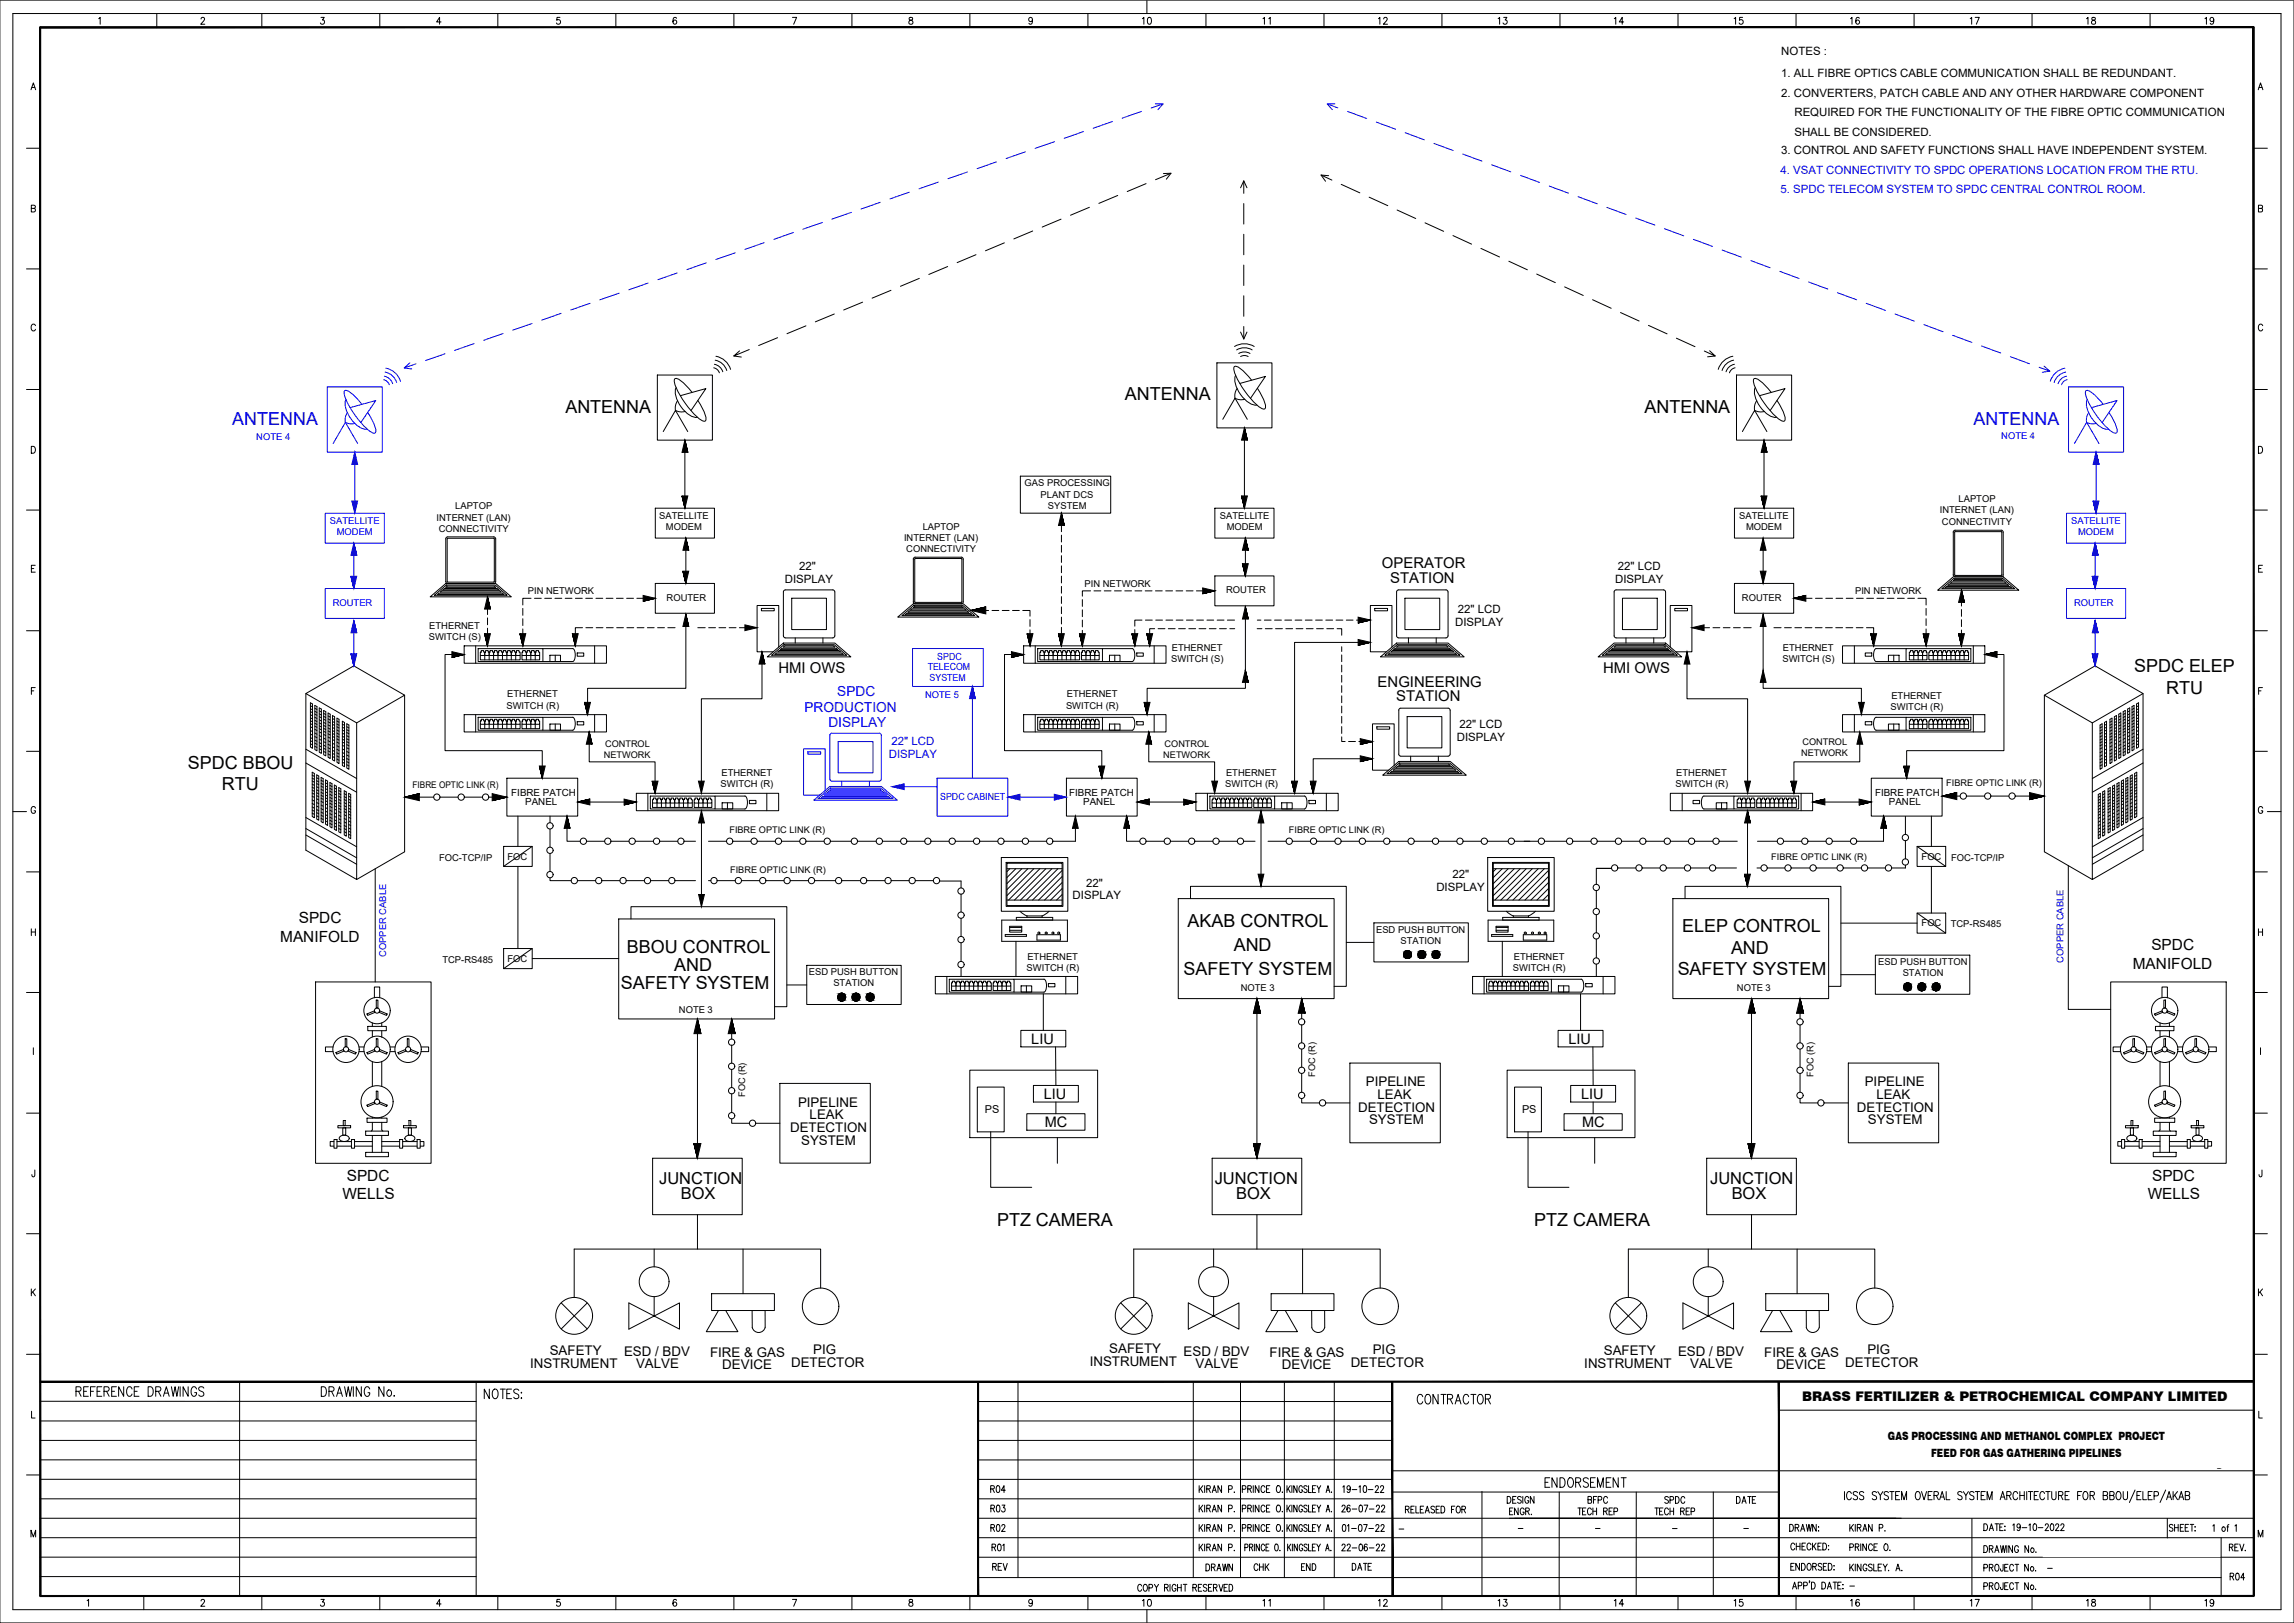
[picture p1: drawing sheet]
<svg xmlns="http://www.w3.org/2000/svg" width="1189mm" height="841mm" viewBox="0 0 1189 841" stroke-linecap="round" stroke-linejoin="round" font-family="sans-serif">
<defs><g id="words">
<g font-size="9.3">
<text x="583" y="207">ANTENNA</text>
<text x="293" y="214">ANTENNA</text>
<text x="852" y="214">ANTENNA</text>
<text x="1106" y="348">SPDC ELEP</text>
<text x="1123" y="359">RTU</text>
<text x="97" y="398">SPDC BBOU</text>
<text x="115" y="409">RTU</text>
<text x="615" y="480">AKAB CONTROL</text>
<text x="872" y="483">ELEP CONTROL</text>
<text x="325" y="494">BBOU CONTROL</text>
<text x="639" y="493">AND</text>
<text x="897" y="494">AND</text>
<text x="349" y="503">AND</text>
<text x="613" y="505">SAFETY SYSTEM</text>
<text x="869" y="505">SAFETY SYSTEM</text>
<text x="322" y="513">SAFETY SYSTEM</text>
<text x="517" y="635">PTZ CAMERA</text>
<text x="795" y="635">PTZ CAMERA</text>
<text x="165" y="725">DRAWING No.</text>
</g>
<g font-size="9.3" fill="#00f">
<text x="120" y="220">ANTENNA</text>
<text x="1023" y="220">ANTENNA</text>
</g>
<g font-size="8.8">
<text x="38" y="725">REFERENCE DRAWINGS</text>
<text x="250" y="726">NOTES:</text>
<text x="734" y="729">CONTRACTOR</text>
<text x="800" y="772">ENDORSEMENT</text>
</g>
<g font-size="8.5">
<text x="342" y="613">JUNCTION</text>
<text x="630" y="613">JUNCTION</text>
<text x="886" y="613">JUNCTION</text>
<text x="353" y="622">BOX</text>
<text x="641" y="622">BOX</text>
<text x="897" y="622">BOX</text>
</g>
<g font-size="8">
<text x="155" y="479">SPDC</text>
<text x="145" y="488">MANIFOLD</text>
<text x="1115" y="493">SPDC</text>
<text x="1105" y="502">MANIFOLD</text>
<text x="180" y="612">SPDC</text>
<text x="1115" y="612">SPDC</text>
<text x="177" y="621">WELLS</text>
<text x="1113" y="621">WELLS</text>
</g>
<g font-size="7.7">
<text x="716" y="295">OPERATOR</text>
<text x="720" y="302">STATION</text>
<text x="403" y="349">HMI OWS</text>
<text x="831" y="349">HMI OWS</text>
<text x="714" y="356">ENGINEERING</text>
<text x="724" y="363">STATION</text>
</g>
<g font-size="7.5">
<text x="534" y="541">LIU</text>
<text x="813" y="541">LIU</text>
<text x="541" y="570">LIU</text>
<text x="819" y="570">LIU</text>
<text x="541" y="584">MC</text>
<text x="820" y="584">MC</text>
</g>
<g font-size="7.1">
<text x="591" y="14">10</text>
<text x="654" y="14">11</text>
<text x="714" y="14">12</text>
<text x="775" y="14">13</text>
<text x="836" y="14">14</text>
<text x="898" y="14">15</text>
<text x="958" y="14">16</text>
<text x="1020" y="14">17</text>
<text x="1081" y="14">18</text>
<text x="1142" y="14">19</text>
<text x="513" y="775">R04</text>
<text x="621" y="775">KIRAN P.</text>
<text x="643" y="775">PRINCE O.</text>
<text x="695" y="775">19-10-22</text>
<text x="513" y="785">R03</text>
<text x="621" y="785">KIRAN P.</text>
<text x="643" y="785">PRINCE O.</text>
<text x="695" y="785">26-07-22</text>
<text x="727" y="785">RELEASED FOR</text>
<text x="780" y="780">DESIGN</text>
<text x="822" y="780">BFPC</text>
<text x="862" y="780">SPDC</text>
<text x="899" y="780">DATE</text>
<text x="817" y="786">TECH REP</text>
<text x="857" y="786">TECH REP</text>
<text x="513" y="795">R02</text>
<text x="621" y="795">KIRAN P.</text>
<text x="643" y="795">PRINCE O.</text>
<text x="695" y="795">01-07-22</text>
<text x="927" y="795">DRAWN:</text>
<text x="958" y="795">KIRAN P.</text>
<text x="1027" y="794">DATE:</text>
<text x="1042" y="794">19-10-2022</text>
<text x="1123" y="795">SHEET:</text>
<text x="513" y="805">R01</text>
<text x="621" y="805">KIRAN P.</text>
<text x="695" y="805">22-06-22</text>
<text x="927" y="804">CHECKED:</text>
<text x="958" y="805">PRINCE O.</text>
<text x="1027" y="806">DRAWING No.</text>
<text x="1155" y="805">REV.</text>
<text x="514" y="815">REV</text>
<text x="624" y="815">DRAWN</text>
<text x="649" y="815">CHK</text>
<text x="673" y="815">END</text>
<text x="700" y="815">DATE</text>
<text x="927" y="815">ENDORSED:</text>
<text x="1027" y="815">PROJECT No.</text>
<text x="1155" y="820">R04</text>
<text x="589" y="826">COPY RIGHT RESERVED</text>
<text x="1027" y="825">PROJECT No.</text>
<text x="591" y="834">10</text>
<text x="654" y="834">11</text>
<text x="714" y="834">12</text>
<text x="775" y="834">13</text>
<text x="836" y="834">14</text>
<text x="898" y="834">15</text>
<text x="958" y="834">16</text>
<text x="1020" y="834">17</text>
<text x="1081" y="834">18</text>
<text x="1142" y="834">19</text>
</g>
<g font-size="7.1" fill="#00f">
<text x="434" y="361">SPDC</text>
<text x="417" y="369">PRODUCTION</text>
<text x="429" y="377">DISPLAY</text>
</g>
<g font-size="6.9">
<text x="708" y="563">PIPELINE</text>
<text x="966" y="563">PIPELINE</text>
<text x="714" y="569">LEAK</text>
<text x="972" y="569">LEAK</text>
<text x="414" y="573">PIPELINE</text>
<text x="704" y="576">DETECTION</text>
<text x="962" y="576">DETECTION</text>
<text x="420" y="580">LEAK</text>
<text x="409" y="587">DETECTION</text>
<text x="710" y="583">SYSTEM</text>
<text x="968" y="583">SYSTEM</text>
<text x="415" y="593">SYSTEM</text>
<text x="421" y="702">PIG</text>
<text x="575" y="701">SAFETY</text>
<text x="711" y="702">PIG</text>
<text x="968" y="702">PIG</text>
<text x="285" y="702">SAFETY</text>
<text x="323" y="703">ESD / BDV</text>
<text x="368" y="703">FIRE &amp; GAS</text>
<text x="565" y="708">INSTRUMENT</text>
<text x="613" y="703">ESD / BDV</text>
<text x="658" y="703">FIRE &amp; GAS</text>
<text x="831" y="702">SAFETY</text>
<text x="870" y="703">ESD / BDV</text>
<text x="914" y="703">FIRE &amp; GAS</text>
<text x="275" y="709">INSTRUMENT</text>
<text x="330" y="709">VALVE</text>
<text x="374" y="710">DEVICE</text>
<text x="410" y="708">DETECTOR</text>
<text x="620" y="709">VALVE</text>
<text x="664" y="710">DEVICE</text>
<text x="700" y="708">DETECTOR</text>
<text x="821" y="709">INSTRUMENT</text>
<text x="876" y="709">VALVE</text>
<text x="921" y="710">DEVICE</text>
<text x="956" y="708">DETECTOR</text>
<text x="934" y="726">BRASS FERTILIZER &amp; PETROCHEMICAL COMPANY LIMITED</text>
</g>
<text font-size="6.6" x="781" y="786">ENGR.</text>
<g font-size="5.9">
<text x="923" y="29">NOTES :</text>
<text x="923" y="40">1. ALL FIBRE OPTICS CABLE COMMUNICATION SHALL BE REDUNDANT.</text>
<text x="923" y="50">2. CONVERTERS, PATCH CABLE AND ANY OTHER HARDWARE COMPONENT</text>
<text x="930" y="60">REQUIRED FOR THE FUNCTIONALITY OF THE FIBRE OPTIC COMMUNICATION</text>
<text x="930" y="70">SHALL BE CONSIDERED.</text>
<text x="923" y="80">3. CONTROL AND SAFETY FUNCTIONS SHALL HAVE INDEPENDENT SYSTEM.</text>
<text x="414" y="295">22&quot;</text>
<text x="838" y="295">22&quot; LCD</text>
<text x="407" y="302">DISPLAY</text>
<text x="837" y="302">DISPLAY</text>
<text x="755" y="318">22&quot; LCD</text>
<text x="754" y="324">DISPLAY</text>
<text x="756" y="377">22&quot; LCD</text>
<text x="755" y="384">DISPLAY</text>
<text x="753" y="455">22&quot;</text>
<text x="563" y="460">22&quot;</text>
<text x="744" y="462">DISPLAY</text>
<text x="556" y="466">DISPLAY</text>
<text x="978" y="746">GAS PROCESSING AND METHANOL COMPLEX PROJECT</text>
<text x="1001" y="755">FEED FOR GAS GATHERING PIPELINES</text>
</g>
<g font-size="5.9" fill="#00f">
<text x="923" y="90">4. VSAT CONNECTIVITY TO SPDC OPERATIONS LOCATION FROM THE RTU.</text>
<text x="923" y="100">5. SPDC TELECOM SYSTEM TO SPDC CENTRAL CONTROL ROOM.</text>
<text x="462" y="386">22&quot; LCD</text>
<text x="461" y="393">DISPLAY</text>
</g>
<g font-size="5.6">
<text x="510" y="577">PS</text>
<text x="789" y="577">PS</text>
</g>
<g font-size="5.1" fill="#00f">
<text x="481" y="347">TELECOM</text>
<text x="486" y="342">SPDC</text>
<text x="482" y="353">SYSTEM</text>
<text x="487" y="415">SPDC CABINET</text>
</g>
<g font-size="5.1">
<text x="265" y="412">FIBRE PATCH</text>
<text x="554" y="412">FIBRE PATCH</text>
<text x="972" y="412">FIBRE PATCH</text>
<text x="272" y="417">PANEL</text>
<text x="561" y="417">PANEL</text>
<text x="979" y="417">PANEL</text>
</g>
<g font-size="4.9" fill="#00f">
<text x="1037" y="227">NOTE 4</text>
<text x="133" y="228">NOTE 4</text>
<text x="171" y="271">SATELLITE</text>
<text x="1073" y="271">SATELLITE</text>
<text x="175" y="277">MODEM</text>
<text x="1077" y="277">MODEM</text>
<text x="172" y="314">ROUTER</text>
<text x="1075" y="314">ROUTER</text>
<text x="479" y="362">NOTE 5</text>
<text x="200" y="496" transform="rotate(-90 200 496)">COPPER CABLE</text>
<text x="1069" y="499" transform="rotate(-90 1069 499)">COPPER CABLE</text>
</g>
<g font-size="4.9">
<text x="531" y="252">GAS PROCESSING</text>
<text x="539" y="258">PLANT DCS</text>
<text x="236" y="264">LAPTOP</text>
<text x="543" y="264">SYSTEM</text>
<text x="1015" y="260">LAPTOP</text>
<text x="226" y="270">INTERNET (LAN)</text>
<text x="342" y="269">SATELLITE</text>
<text x="632" y="269">SATELLITE</text>
<text x="901" y="269">SATELLITE</text>
<text x="1005" y="266">INTERNET (LAN)</text>
<text x="227" y="276">CONNECTIVITY</text>
<text x="345" y="275">MODEM</text>
<text x="478" y="274">LAPTOP</text>
<text x="636" y="275">MODEM</text>
<text x="905" y="275">MODEM</text>
<text x="1006" y="272">CONNECTIVITY</text>
<text x="469" y="280">INTERNET (LAN)</text>
<text x="470" y="286">CONNECTIVITY</text>
<text x="562" y="304">PIN NETWORK</text>
<text x="274" y="308">PIN NETWORK</text>
<text x="345" y="311">ROUTER</text>
<text x="635" y="307">ROUTER</text>
<text x="903" y="311">ROUTER</text>
<text x="961" y="308">PIN NETWORK</text>
<text x="222" y="326">ETHERNET</text>
<text x="222" y="332">SWITCH (S)</text>
<text x="607" y="337">ETHERNET</text>
<text x="924" y="337">ETHERNET</text>
<text x="607" y="343">SWITCH (S)</text>
<text x="924" y="343">SWITCH (S)</text>
<text x="263" y="361">ETHERNET</text>
<text x="553" y="361">ETHERNET</text>
<text x="980" y="362">ETHERNET</text>
<text x="262" y="367">SWITCH (R)</text>
<text x="552" y="367">SWITCH (R)</text>
<text x="980" y="368">SWITCH (R)</text>
<text x="374" y="402">ETHERNET</text>
<text x="635" y="402">ETHERNET</text>
<text x="869" y="402">ETHERNET</text>
<text x="373" y="408">SWITCH (R)</text>
<text x="635" y="408">SWITCH (R)</text>
<text x="868" y="408">SWITCH (R)</text>
<text x="228" y="446">FOC-TCP/IP</text>
<text x="263" y="445">FOC</text>
<text x="996" y="445">FOC</text>
<text x="1011" y="446">FOC-TCP/IP</text>
<text x="713" y="483">ESD PUSH BUTTON</text>
<text x="996" y="480">FOC</text>
<text x="1011" y="480">TCP-RS485</text>
<text x="726" y="489">STATION</text>
<text x="532" y="498">ETHERNET</text>
<text x="784" y="498">ETHERNET</text>
<text x="229" y="499">TCP-RS485</text>
<text x="263" y="498">FOC</text>
<text x="532" y="503">SWITCH (R)</text>
<text x="784" y="503">SWITCH (R)</text>
<text x="973" y="500">ESD PUSH BUTTON</text>
<text x="419" y="505">ESD PUSH BUTTON</text>
<text x="986" y="506">STATION</text>
<text x="432" y="511">STATION</text>
<text x="643" y="514">NOTE 3</text>
<text x="900" y="514">NOTE 3</text>
<text x="352" y="525">NOTE 3</text>
</g>
<g font-size="4.7">
<text x="314" y="387">CONTROL</text>
<text x="604" y="387">CONTROL</text>
<text x="934" y="386">CONTROL</text>
<text x="313" y="393">NETWORK</text>
<text x="603" y="393">NETWORK</text>
<text x="933" y="392">NETWORK</text>
<text x="1009" y="407">FIBRE OPTIC LINK (R)</text>
<text x="214" y="408">FIBRE OPTIC LINK (R)</text>
<text x="378" y="432">FIBRE OPTIC LINK (R)</text>
<text x="668" y="432">FIBRE OPTIC LINK (R)</text>
<text x="918" y="446">FIBRE OPTIC LINK (R)</text>
<text x="378" y="452">FIBRE OPTIC LINK (R)</text>
<text x="682" y="558" transform="rotate(-90 682 558)">FOC (R)</text>
<text x="940" y="558" transform="rotate(-90 940 558)">FOC (R)</text>
<text x="386" y="568" transform="rotate(-90 386 568)">FOC (R)</text>
</g>
<g font-size="2.6">
<text x="724" y="793">-</text>
<text x="786" y="793">-</text>
<text x="826" y="793">-</text>
<text x="866" y="793">-</text>
<text x="903" y="793">-</text>
<text x="1060" y="814">-</text>
<text x="958" y="823">-</text>
</g>
</g></defs>
<!-- layer: 0 -->
<g fill="none" stroke="#000" stroke-width=".52">
<path d="M594 95l-10 4M603 90h4l-3 3M607 90l-8 3M643 97l2-3 1 3M645 94v6M685 91l5 2M689 91h-4l2 3M695 96l10 4M535 120l-10 4M550 114l-10 4M565 107l-10 5M579 101l-10 4"/>
<path d="M645 105v11M710 102l9 5M724 109l10 4M739 115l9 5M491 138l-10 4M506 132l-10 4M521 126l-10 4M645 121v11M645 137v11M753 122l10 5M767 129l10 4M782 135l10 5"/>
<path d="M447 157l-10 4M462 150l-10 5M476 144l-9 4M645 153v11M796 142l10 4M811 149l10 4M825 155l10 5M403 175l-10 4M418 169l-10 4M432 163l-9 4M640 180a10 10 0 0 1 10 0M643 172l2 4 1-4"/>
<path d="M645 169v7M840 162l9 4M854 169l10 4M869 175l9 5M341 194h28v34h-28zM370 191h1l2 2M370 189a6 6 0 0 1 5 4M371 187a8 8 0 0 1 6 5M371 185a10 10 0 0 1 8 6M380 184l4 1M388 181l-8 3 3-2M631 188h28v34h-28z"/>
<path d="M640 195a14 14 0 0 0 11 15M641 181a8 8 0 0 1 8 0M642 183a6 6 0 0 1 6 0M643 199l13-4-8 11M643 185l2-1 2 1M649 197l-2-2a11 11 0 0 0-7-5 10 10 0 0 0 2 9l7 9a8 8 0 0 0 7 4 12 12 0 0 0-3-9l-1-2M886 182l3 2-6-2M889 184l-4 1M898 185a10 10 0 0 0-8 6M898 187a8 8 0 0 0-6 5M899 189a6 6 0 0 0-4 4M899 191h-1l-2 2"/>
<path d="M900 194h29v34h-29zM350 201a14 14 0 0 0 11 15M351 208l-1 1a2.7 2.7 0 0 0 0 3 2.7 2.7 0 0 0 3 1h2M353 205l13-4-8 12M359 203l-2-2a11 11 0 0 0-7-5 10 10 0 0 0 2 9l7 9a8 8 0 0 0 7 4 12 12 0 0 0-3-9l-1-2M634 217l6-11 6 11M640 206l3 1h2M641 201l-1 2v3M910 201a14 14 0 0 0 10 15h1M910 208v1a2.7 2.7 0 0 0-1 3 2.7 2.7 0 0 0 3 1h2M912 205l13-4-8 12M918 203l-2-2a11 11 0 0 0-7-5 10 10 0 0 0 3 9l6 9a8 8 0 0 0 7 4 12 12 0 0 0-3-9l-1-2"/>
<path d="M355 228v35M356 224l-6-11-6 11M645 222v35M903 224l6-11 7 11M914 228v35M529 247h47v19h-47zM340 263h30v16h-30zM355 279v23M550 266v4M550 272v4M550 277v4M630 263h30v16h-30z"/>
<path d="M645 279v19M899 263h31v16h-31zM914 279v23M1013 275l-1 1v22l1 1M1013 275v23M1013 275h25v1v22l-1 1h-24M1013 275h24v23h-24M474 289h24v23h-24zM474 289h-1l1 23v1h24l1-1v-22l-1-1M474 289h24M550 283v3M550 288v3"/>
<path d="M550 293v4M550 299v3M630 298h30v16h-30zM223 309l8-7h26l8 7zM225 308l6-5h26l6 5zM227 308l1-1h32l1 1zM228 307l1-1h30l1 1zM230 306v-1h28v1zM231 301l1 1h24l1-1M231 301v-22v-1h25l1 1v22M231 304h1h24h1zM232 301h24"/>
<path d="M232 301v-22h24v22M253 309v4M253 315v3M271 315v4M275 310h-4v4M277 310h4M282 310h4M288 310h3M293 310h3M298 310h4M304 310h3M309 310h3"/>
<path d="M314 310h4M319 310h4M325 310h3M330 310h4M335 310h5M340 302h30v16h-30zM355 318v39h-50v13M395 315h6v2h-6zM410 310h18v16h-18zM465 320l8-7h26l8 7zM467 319l7-5h25l6 5zM469 319l1-1h33v1z"/>
<path d="M471 317h30h1zM472 316l1-1h27l1 1zM473 315l1-1h24l1 1zM503 316h4M509 316h3M514 316h4M519 316h4M525 316h3M530 316h4v3M550 304v3M550 309v4M550 314v4"/>
<path d="M550 320v3M561 311v3M561 316v4M565 306h-4v3M567 306h3M572 306h4M578 306h3M583 306h3M588 306h4M593 306h4M599 306h3M604 306h4"/>
<path d="M609 306h4M615 306h3M620 306h4M625 306h5M645 314v43h-50v13M712 315h7v2h-7zM728 310h18v16h-18zM841 310h18v16h-18zM868 315h7v2h-7zM899 302h31v16h-31zM914 318v39h51v13M930 310h4"/>
<path d="M936 310h3M941 310h3M946 310h4M951 310h4M957 310h3M962 310h4M967 310h4M973 310h3M978 310h4M983 310h4M989 310h3M994 310h4v4"/>
<path d="M998 315v4M1004 306l8-7h26l8 7zM1006 305l7-5h25l6 5zM1008 305l1-1h33v1zM1009 303h1h30h1zM1011 302h1h27h1zM1012 301l1-1h24l1 1zM1017 306v3M1017 311v3M1017 316v3M241 339h-10v50h50v14M241 335h73v9h-73z"/>
<path d="M247 335v9M248 336h33v7h-33zM249 340v2h21v-2M249 337h2v3h-2zM251 340v2M252 337h1l1 3h-3zM253 320v4M253 326v3M253 331v4M254 340v2M254 337h1l1 3h-2zM256 340v2"/>
<path d="M256 337h2v3h-2zM258 340v2M259 337h1v3h-2zM260 340v2M261 337h1l1 3h-3zM263 340v2M263 337h1l1 3h-2zM265 340v2M265 337h2v3h-2zM267 340v2M268 337h1l1 3h-3zM271 340v2h9v-2"/>
<path d="M271 337h1l1 3h-2zM271 321v3M271 326v3M271 331v4M273 340v2M273 337h2v3h-2zM275 340v2M275 337h2v3h-2zM277 340v2M278 337h1l1 3h-3zM281 336h16M285 340h5v3h-5z"/>
<path d="M288 340v3M297 336a5 5 0 0 1 0 7h-16M298 331v4M299 338h4v2h-4zM302 325h-4v4M304 325h3M308 335v9M309 325h3M314 325h4M320 325h3M325 325h3M330 325h4"/>
<path d="M336 325h3M341 325h3M346 325h4M362 325h3M367 325h4M373 325h3M378 325h3M383 325h4M389 325h3M395 338v24h-32v49M400 340l6-6h26l7 6zM402 339v-1h34l1 1z"/>
<path d="M403 338l1-1h31l1 1zM404 335v-21h-12v24h9M404 337l1-1h28l1 1zM406 329l1 2h25l1-2M406 330v-23v-1h26l1 1v23M406 335h1h25h1zM412 331v2M426 331v2M530 335h74v9h-74zM530 339h-9v50h50v14M534 321v4M534 326v4"/>
<path d="M534 332v3M537 335v9M538 336h33v7h-33zM539 340v2h20v-2M539 337h2v3h-2zM541 340v2M542 337h1v3h-2zM543 340v2M544 337h1l1 3h-3zM546 340v2M546 337h2v3h-2zM548 340v2"/>
<path d="M548 337h2v3h-2zM550 325v4M550 330v5M550 340v2M551 337h1l1 3h-3zM553 340v2M553 337h1l1 3h-2zM555 340v2M555 337h2v3h-2zM557 340v2M558 337h1v3h-2zM561 340v2h9v-2"/>
<path d="M561 337h1l1 3h-2zM561 321v4M561 327v3M561 332v3M563 340v2M563 337h2v3h-2zM565 340v2M565 337h2v3h-2zM567 340v2M568 337h1l1 3h-3zM571 336h16M575 340h5v3h-5z"/>
<path d="M578 340v3M587 336a5 5 0 0 1 0 7h-16M588 326v4M588 332v3M589 338h4v2h-4zM592 321h-4v3M594 321h3M596 331v4M598 335v9M598 326h-2v3M599 321h3M600 326h4"/>
<path d="M604 321h4M605 326h4M610 321h3M611 326h3M615 321h3M616 326h4M620 321h4M621 326h4M625 321h4M627 326h3M631 321h3M632 326h4"/>
<path d="M636 321h4M637 326h3M652 326h2M652 321h1M655 321h4M656 326h3M661 321h3M661 326h4M666 321h3M666 326h4M671 321h4M672 326h3"/>
<path d="M676 321h4M677 326h4M682 321h3M682 326h4M687 321h4M688 326h3M692 321h4M693 326h2v3M695 335v3M695 339v4M698 321h3M703 321h4"/>
<path d="M708 321h2M710 333h-39v78M718 340l6-6h26l7 6zM719 339l1-1h34l1 1zM721 338l1-1h31v1zM721 335v-21h-11v24h8M722 337l1-1h28l1 1zM724 329l1 2h24l1-2M724 330v-23v-1h25l1 1v23M724 335h1h25zM730 331v2M744 331v2"/>
<path d="M830 340l7-6h26l6 6zM832 339l1-1h34l1 1zM834 338v-1h31l1 1zM835 337l1-1h28l1 1zM837 329l1 2h24l1-2M837 330v-23l1-1h25v1v23M837 335h25h1zM843 331v2M857 331v2M866 335v-21h11v24h-9M874 338v24h32v49M877 325h4"/>
<path d="M882 325h4M888 325h3M893 325h4M898 325h4M904 325h4M919 325h4M925 325h3M930 325h4M935 325h4M941 325h3M946 325h4M951 325h4"/>
<path d="M955 335h74v9h-74zM957 325h3M961 335v9M962 325h4M967 338h3v2h-3zM967 325h4v4M971 331v4M972 336a5 5 0 0 0 0 7h16M972 336h16M979 340h5v3h-5zM981 340v3M988 336h33v7h-33z"/>
<path d="M990 340v2h9v-2M990 337h1l1 3h-2zM992 340v2M992 337h2v3h-2zM994 340v2M995 337h1v3h-2zM996 340v2M997 337h1l1 3h-3zM998 321v3M998 326v3M998 331v4M1000 340v2h20v-2"/>
<path d="M1000 337h2v3h-2zM1002 340v2M1002 337h2v3h-2zM1004 340v2M1005 337h1v3h-2zM1006 340v2M1007 337h1l1 3h-3zM1009 340v2M1009 337h2v3h-2zM1011 340v2M1012 337h1v3h-2zM1013 340v2"/>
<path d="M1014 337h1l1 3h-3zM1016 340v2M1016 337h2v3h-2zM1017 321v4M1017 326v4M1017 332v3M1018 340v2M1018 337h2v3h-2zM1023 335v9M1029 339h10v50h-51v14M159 359l24-14 27 15-25 15zM159 359v82l26 15v-81"/>
<path d="M398 340l8-7h27l8 7zM695 345v3M695 350v4M695 355v4M715 340l9-7h26l9 7zM828 340l9-7h26l9 7zM1111 359v82l-27 15v-81M161 364l1 1v23l-1-1zM161 366h1M161 367l1 1M161 369h1M161 370l1 1"/>
<path d="M161 372l1 1M161 373l1 1M161 375l1 1M161 377h1M161 379h1M163 366h1v23l-1-1zM163 367l1 1M163 369h1M163 370l1 1M163 372h1M163 373l1 1M163 375h1"/>
<path d="M163 376l1 1M163 378l1 1M163 380h1M165 367h2v23h-2zM165 368l2 1M165 370l2 1M165 371l2 1M165 373l2 1M165 375h2M165 376l2 1M165 378h2M165 379l2 1"/>
<path d="M168 368l1 1v23l-1-1zM168 370h1M168 371l1 1M168 373h1M168 374l1 1M168 376l1 1M168 377l1 1M168 379l1 1M170 369l1 1v23l-1-1zM170 371l1 1M170 373h1M170 374l1 1"/>
<path d="M170 376h1M170 377l1 1M170 379h1M172 371h1v23h-1zM172 372l1 1M172 374h1M172 375l1 1M172 377l1 1M172 379h1M175 372l1 1v23l-1-1zM175 374h1M175 375l1 1"/>
<path d="M175 377h1M175 378l1 1M175 380l1 1M177 374h2v23h-2zM177 375l2 1M177 377h2M177 378l2 1M177 380l2 1M180 375l1 1v23l-1-1zM180 377h1M180 378l1 1M180 380h1"/>
<path d="M210 360v81l-25 15M241 370h73v9h-73zM247 370v9M248 372h33v6h-33zM249 375v3h21v-3M249 373h2v2h-2zM251 375v3M252 373h1l1 2h-3zM254 375v3M254 373h1l1 2h-2zM256 375v3M256 373h2v2h-2z"/>
<path d="M258 375v3M259 373h1v2h-2zM260 375v3M261 373h1l1 2h-3zM263 375v3M263 373h1l1 2h-2zM265 375v3M265 373h2v2h-2zM267 375v3M268 373h1l1 2h-3zM271 375v3h9v-3M271 373h1l1 2h-2z"/>
<path d="M273 375v3M273 373h2v2h-2zM275 375v3M275 373h2v2h-2zM277 375v3M278 373h1l1 2h-3zM281 372h16M285 375h5v3h-5zM288 375v3M297 372a5 5 0 0 1 0 6h-16M299 374h4v2h-4zM305 379v16h34v16"/>
<path d="M308 370v9M530 370h74v9h-74zM537 370v9M538 372h33v6h-33zM539 375v3h20v-3M539 373h2v2h-2zM541 375v3M542 373h1v2h-2zM543 375v3M544 373h1l1 2h-3zM546 375v3M546 373h2v2h-2z"/>
<path d="M548 375v3M548 373h2v2h-2zM550 375v3M551 373h1l1 2h-3zM553 375v3M553 373h1l1 2h-2zM555 375v3M555 373h2v2h-2zM557 375v3M558 373h1v2h-2zM561 375v3h9v-3M561 373h1l1 2h-2z"/>
<path d="M563 375v3M563 373h2v2h-2zM565 375v3M565 373h2v2h-2zM567 375v3M568 373h1l1 2h-3zM571 372h16M575 375h5v3h-5zM578 375v3M587 372a5 5 0 0 1 0 6h-16M589 374h4v2h-4zM595 379v16h34v16"/>
<path d="M598 370v9M695 361v3M695 366v3M695 371v4M695 376v4M714 377h6v1h-6zM725 368l1-1h25l1 1v23l-2 1h-24l-1-1M725 368v23M729 371h18v17h-18zM955 370h74v9h-74zM961 370v9M964 379v16h-34v16"/>
<path d="M967 374h3v2h-3zM972 372a5 5 0 0 0 0 6h16M972 372h16M979 375h5v3h-5zM981 375v3M988 372h33v6h-33zM990 375v3h9v-3M990 373h1l1 2h-2zM992 375v3M992 373h2v2h-2zM994 375v3M995 373h1v2h-2z"/>
<path d="M996 375v3M997 373h1l1 2h-3zM1000 375v3h20v-3M1000 373h2v2h-2zM1002 375v3M1002 373h2v2h-2zM1004 375v3M1005 373h1v2h-2zM1006 375v3M1007 373h1l1 2h-3zM1009 375v3M1009 373h2v2h-2z"/>
<path d="M1011 375v3M1012 373h1v2h-2zM1013 375v3M1014 373h1l1 2h-3zM1016 375v3M1016 373h2v2h-2zM1018 375v3M1018 373h2v2h-2zM1023 370v9M1059 360l27-15 25 14-27 16zM1059 360v81l25 15M1088 376l1-1v23l-1 1z"/>
<path d="M1089 377h-1M1089 378l-1 1M1089 380h-1M1091 374h1v23h-1zM1092 378l-1 1M1092 375l-1 1M1092 377h-1M1092 380l-1 1M1093 373l2-1v23l-2 1zM1095 375l-2 1M1095 380l-2 1M1095 377h-2"/>
<path d="M1095 374h-2M1095 378l-2 1M1096 371h1v23h-1zM1097 375l-1 1M1097 372l-1 1M1097 374h-1M1097 377l-1 1M1097 379h-1M1098 370l1-1v23l-1 1zM1099 376h-1M1099 371l-1 1M1099 373h-1"/>
<path d="M1099 377l-1 1M1099 379h-1M1099 374l-1 1M1100 369l1-1v23l-1 1zM1101 374l-1 1M1101 379l-1 1M1101 370h-1M1101 371l-1 1M1101 373h-1M1101 376l-1 1M1101 377l-1 1M1103 367h1v23h-1z"/>
<path d="M1104 368l-1 1M1104 370l-1 1M1104 371l-1 1M1104 373l-1 1M1104 375h-1M1104 376l-1 1M1104 378h-1M1104 379l-1 1M1105 366h1v22l-1 1zM1106 369h-1M1106 370l-1 1M1106 373l-1 1"/>
<path d="M1106 378l-1 1M1106 367l-1 1M1106 372h-1M1106 375h-1M1106 376l-1 1M1106 380h-1M1107 365l1-1v23l-1 1zM1108 366h-1M1108 367l-1 1M1108 369h-1M1108 370l-1 1M1108 372l-1 1"/>
<path d="M1108 373l-1 1M1108 375l-1 1M1108 377h-1M1108 379h-1M159 388l26 15M159 395l26 16M161 380l1 1M161 382l1 1M161 384h1M161 385l1 1M163 382h1M163 384h1"/>
<path d="M163 385l1 1M163 387h1M165 381l2 1M165 383l2 1M165 385h2M165 386l2 1M165 388l2 1M168 381h1M168 383h1M168 384l1 1M168 386l1 1M168 388h1"/>
<path d="M168 389l1 1M170 380l1 1M170 382l1 1M170 384h1M170 386h1M170 387l1 1M170 389l1 1M170 391h1M172 380l1 1M172 382h1M172 383l1 1M172 385l1 1"/>
<path d="M172 387l1 1M172 389h1M172 390l1 1M172 392l1 1M175 381l1 1M175 383l1 1M175 385h1M175 386l1 1M175 388l1 1M175 390l1 1M175 392h1M175 393l1 1"/>
<path d="M177 381l2 1M177 383l2 1M177 385h2M177 386l2 1M177 388l2 1M177 390l2 1M177 392h2M177 393l2 1M177 395l2 1M180 381l1 1M180 383h1M180 384l1 1"/>
<path d="M180 386h1M180 388h1M180 389l1 1M180 391l1 1M180 393l1 1M180 395h1M180 396l1 1M695 382v2h2M699 384h3M704 384h4M710 384h1M711 393h-30v18"/>
<path d="M722 399l1-1h31v1zM723 397v-22h-12v24h9M723 398l1-1h28l1 1zM725 397l1-1h25l1 1zM731 392v3M745 392v3M1089 383h-1M1089 384l-1 1M1089 395h-1M1089 391l-1 1M1089 393l-1 1M1089 396l-1 1"/>
<path d="M1089 381l-1 1M1089 386h-1M1089 388h-1M1089 389l-1 1M1092 385h-1M1092 386l-1 1M1092 383l-1 1M1092 393l-1 1M1092 381l-1 1M1092 388l-1 1M1092 390l-1 1M1092 392h-1"/>
<path d="M1092 395l-1 1M1095 381l-2 1M1095 385h-2M1095 386l-2 1M1095 388l-2 1M1095 383l-2 1M1095 390l-2 1M1095 392h-2M1095 393l-2 1M1097 389h-1M1097 392l-1 1M1097 383l-1 1"/>
<path d="M1097 385l-1 1M1097 387l-1 1M1097 390l-1 1M1097 380l-1 1M1097 382h-1M1099 387l-1 1M1099 391h-1M1099 380l-1 1M1099 382l-1 1M1099 384h-1M1099 386h-1M1099 389l-1 1"/>
<path d="M1101 381h-1M1101 383h-1M1101 384l-1 1M1101 386l-1 1M1101 388h-1M1101 389l-1 1M1104 381l-1 1M1104 383l-1 1M1104 385h-1M1104 386l-1 1M1104 388l-1 1M1106 382h-1"/>
<path d="M1106 385l-1 1M1106 384h-1M1106 387h-1M1108 380l-1 1M1108 382l-1 1M1108 384h-1M1108 385l-1 1M1111 388l-27 15M1111 395l-27 16M162 400l1 1v23l-1-1zM162 402h1M162 403l1 1"/>
<path d="M162 405h1M162 406l1 1M162 408l1 1M162 409l1 1M162 411l1 1M162 413h1M162 415h1M162 416l1 1M162 418l1 1M162 420h1M164 402h1v23l-1-1zM164 403l1 1"/>
<path d="M164 405h1M164 406l1 1M164 408h1M164 409l1 1M164 411h1M164 412l1 1M164 414l1 1M164 416h1M164 418h1M164 420h1M166 403h1v23h-1zM166 404l1 1"/>
<path d="M166 406l1 1M166 407l1 1M166 409l1 1M166 411h1M166 412l1 1M166 414h1M166 415l1 1M166 417l1 1M166 419l1 1M169 404l1 1v23l-1-1zM169 406h1M169 407l1 1"/>
<path d="M169 409h1M169 410l1 1M169 412l1 1M169 413l1 1M169 415l1 1M169 417h1M169 418l1 1M171 405l1 1v23l-1-1zM171 407l1 1M171 409h1M171 410l1 1M171 412h1"/>
<path d="M171 413l1 1M171 415h1M171 416l1 1M171 418l1 1M171 420h1M173 407h1v23h-1zM173 408l1 1M173 410h1M173 411l1 1M173 413l1 1M173 415h1M173 416l1 1"/>
<path d="M173 418h1M173 419l1 1M176 408l1 1v23l-1-1zM176 410h1M176 411l1 1M176 413h1M176 414l1 1M176 416l1 1M176 417l1 1M176 419l1 1M178 410h1v23h-1zM178 411l1 1"/>
<path d="M178 413h1M178 414l1 1M178 416l1 1M178 418h1M178 419l1 1M181 411l1 1v23l-1-1zM181 413h1M181 414l1 1M181 416h1M181 417l1 1M181 419h1M225 413h-14"/>
<path d="M237 413h-9M250 413h-9M253 413h10M263 403h36v20h-36zM299 416h31M330 411h74v9h-74zM336 411v9M337 413h34v6h-34zM339 414h1l1 2h-3zM341 416v2M341 414h1l1 2h-2zM343 416v2"/>
<path d="M343 414h2v2h-2zM345 416v2M345 414h2v2h-2zM347 416v2M348 414h1l1 2h-3zM350 416v2M350 414h1l1 2h-2zM352 416v2M352 414h2v2h-2zM354 416v2M355 414h1l1 2h-3zM357 416v2"/>
<path d="M357 414h1l1 2h-2zM359 416v2h-21v-2M360 414h1l1 2h-2zM362 416v2M362 414h2v2h-2zM364 416v2M365 414h1l1 2h-3zM367 416v2M367 414h1l1 2h-2zM369 416v2h-9v-2M374 416h6v3h-6zM377 416v3"/>
<path d="M386 412a5 5 0 0 1 0 7h-15M386 413h-15M388 415h4v1h-4zM397 411v9M553 403h36v20h-36zM589 416h31M620 411h74v9h-74zM626 411v9M627 413h34v6h-34zM628 416v2h21v-2M629 414h1v2h-2zM630 416v2"/>
<path d="M631 414h1l1 2h-3zM633 416v2M633 414h2v2h-2zM635 416v2M635 414h2v2h-2zM637 416v2M638 414h1l1 2h-3zM640 416v2M640 414h1l1 2h-2zM642 416v2M642 414h2v2h-2zM644 416v2"/>
<path d="M645 414h1v2h-2zM646 416v2M647 414h1l1 2h-3zM650 416v2h9v-2M650 414h1l1 2h-2zM652 416v2M652 414h2v2h-2zM654 416v2M655 414h1l1 2h-3zM657 416v2M657 414h1l1 2h-2zM661 413h15"/>
<path d="M664 416h6v3h-6zM667 416v3M676 412a5 5 0 0 1 0 7h-15M678 415h4v1h-4zM687 411v9M717 402l8-7h27l8 7zM719 401l6-6h26l7 6zM721 400h34h1zM866 411h73v9h-73zM872 411v9M877 415h4v1h-4zM883 412a5 5 0 0 0 0 7h16"/>
<path d="M883 413h16M889 416h6v3h-6zM892 416v3M899 413h33v6h-33zM900 416v2h9v-2M901 414h1l1 2h-3zM903 416v2M903 414h1l1 2h-2zM905 416v2M905 414h2v2h-2zM907 416v2M908 414h1v2h-2z"/>
<path d="M910 416v2h21v-2M911 414h1l1 2h-3zM913 416v2M913 414h2v2h-2zM915 416v2M916 414h1v2h-2zM917 416v2M918 414h1l1 2h-3zM920 416v2M920 414h1l1 2h-2zM922 416v2M922 414h2v2h-2z"/>
<path d="M924 416v2M925 414h1v2h-2zM926 416v2M927 414h1l1 2h-3zM929 416v2M929 414h2v2h-2zM933 411v9M939 416h31M970 403h36v20h-36zM1007 413h9M1019 413h10M1032 413h9"/>
<path d="M1044 413h14M1087 412l1-1v23l-1 1zM1088 413h-1M1088 416h-1M1088 417l-1 1M1088 414l-1 1M1088 419h-1M1090 410h1v23h-1zM1091 413h-1M1091 411l-1 1M1091 414l-1 1M1091 416l-1 1"/>
<path d="M1091 418h-1M1091 419l-1 1M1093 409l1-1v23l-1 1zM1094 417l-1 1M1094 410h-1M1094 411l-1 1M1094 413h-1M1094 414l-1 1M1094 416l-1 1M1094 419l-1 1M1095 407h1v23h-1zM1096 411l-1 1"/>
<path d="M1096 410h-1M1096 415h-1M1096 419l-1 1M1096 413l-1 1M1096 418h-1M1096 408l-1 1M1096 416l-1 1M1097 406l1-1v23l-1 1zM1098 418l-1 1M1098 409h-1M1098 410l-1 1M1098 412h-1"/>
<path d="M1098 413l-1 1M1098 416l-1 1M1098 420h-1M1098 407l-1 1M1098 415h-1M1099 405l1-1v23l-1 1zM1100 413l-1 1M1100 406h-1M1100 407l-1 1M1100 409h-1M1100 410l-1 1M1100 412l-1 1"/>
<path d="M1100 415l-1 1M1100 417h-1M1100 418l-1 1M1102 403h1v23h-1zM1103 409l-1 1M1103 412l-1 1M1103 414h-1M1103 404l-1 1M1103 406l-1 1M1103 407l-1 1M1103 411h-1M1103 415l-1 1"/>
<path d="M1103 417l-1 1M1103 419l-1 1M1104 402h1v22l-1 1zM1105 403l-1 1M1105 405h-1M1105 406l-1 1M1105 408h-1M1105 409l-1 1M1105 411h-1M1105 412l-1 1M1105 414l-1 1M1105 416h-1"/>
<path d="M1105 418h-1M1105 420h-1M1106 401l1-1v23l-1 1zM1107 402h-1M1107 403l-1 1M1107 405h-1M1107 406l-1 1M1107 408l-1 1M1107 409l-1 1M1107 411l-1 1M1107 413h-1M1107 415h-1"/>
<path d="M1107 416l-1 1M1107 418l-1 1M1107 420h-1M159 424l26 15M159 429l26 16M159 433l26 15M162 421l1 1M164 421l1 1M164 423h1M166 421h1M166 422l1 1M166 424l1 1"/>
<path d="M169 420l1 1M169 422l1 1M169 424h1M169 425l1 1M171 422h1M171 423l1 1M171 425l1 1M171 427h1M173 421l1 1M173 423l1 1M173 425h1M173 426l1 1"/>
<path d="M173 428l1 1M176 421h1M176 422l1 1M176 424l1 1M176 426l1 1M176 428h1M176 429l1 1M178 421h1M178 422l1 1M178 424l1 1M178 426l1 1M178 428h1"/>
<path d="M178 429l1 1M178 431l1 1M181 420l1 1M181 422h1M181 423l1 1M181 425l1 1M181 427l1 1M181 429l1 1M181 431h1M181 432l1 1M261 439h15v10h-15zM268 423v16"/>
<path d="M276 439l-15 10M285 423v3M285 430v9M294 423v13h7M304 436h9M317 436h9M329 436h10M342 436h9M355 436h5M364 420v50M367 436h10M380 436h9"/>
<path d="M392 436h10M405 436h9M418 436h9M430 436h11M444 436h10M457 436h10M470 436h9M483 436h9M495 436h10M508 436h9M520 436h10M533 436h9"/>
<path d="M557 423v13h-11M584 423v13h7M594 436h9M607 436h9M619 436h10M632 436h9M645 436h5M654 420v39M657 436h10M670 436h9M682 436h10M695 436h9"/>
<path d="M708 436h9M720 436h10M733 436h9M746 436h9M758 436h10M771 436h11M785 436h12M800 436h12M815 436h9M828 436h9M840 436h10M853 436h9"/>
<path d="M866 436h9M878 436h10M891 436h9M906 420v39M911 436h10M924 436h10M937 436h9M950 436h9M976 423v13h-14M987 423v9M987 436v9M994 439h14v10h-14z"/>
<path d="M994 439l14 10M1001 423v16M1088 420l-1 1M1088 422h-1M1088 423l-1 1M1088 425l-1 1M1088 427l-1 1M1088 432l-1 1M1088 429l-1 1M1088 431h-1M1091 421h-1M1091 422l-1 1"/>
<path d="M1091 424l-1 1M1091 426l-1 1M1091 428h-1M1091 429l-1 1M1091 431l-1 1M1094 426l-1 1M1094 429l-1 1M1094 421h-1M1094 422l-1 1M1094 424l-1 1M1094 428h-1M1096 421l-1 1"/>
<path d="M1096 428l-1 1M1096 423l-1 1M1096 425h-1M1096 426l-1 1M1098 423l-1 1M1098 425l-1 1M1098 422h-1M1098 427h-1M1100 425l-1 1M1100 422l-1 1M1100 424h-1M1100 420l-1 1"/>
<path d="M1103 424l-1 1M1103 421h-1M1103 422l-1 1M1105 421l-1 1M1105 423h-1M1107 421l-1 1M1111 433l-27 15M1111 429l-27 16M1111 424l-27 15M194 450v59M268 449v43M285 455v1h11"/>
<path d="M285 442v10M299 456h10M312 456h9M325 456h9M337 456h10M350 456h10M367 456h1M372 456h9M384 456h10M397 456h9M410 456h9M422 456h11"/>
<path d="M436 456h10M449 456h10M462 456h9M474 456h10M487 457h11v3M519 444h34v28h-34zM521 447h30v23h-30zM522 447h28v22h-28zM522 450h28M523 450l-1 2M526 450l-4 5M530 450l-8 8"/>
<path d="M533 450l-11 11M536 450l-14 14M539 450l-16 16M542 450l-16 16M545 450l-16 16M548 450l-16 16M550 451l-15 15M550 454l-12 12M550 457l-9 9M771 444h34v28h-34zM773 447h30v23h-30zM774 450h28"/>
<path d="M774 447h28v22h-28zM775 450l-1 2M779 450l-5 5M782 450l-8 8M785 450l-11 11M788 450l-14 14M791 450l-16 16M794 450l-16 16M797 450l-16 16M800 450l-16 16M802 451l-15 15M802 454l-12 12"/>
<path d="M802 457l-9 9M827 450h8h-8v8M838 450h10M851 450h9M864 450h9M876 450h10M889 450h11M911 450h2M916 450h9M928 450h10M941 450h11M955 450h10"/>
<path d="M968 450h9M987 448v2h-7M1001 449v24M1072 449v74h22M321 476h80v52h-80zM327 476v-6h81v52h-7M498 463v10M498 476v9M519 477h34v11h-34zM522 466h28M527 477v-2h19v2M529 472l3 3"/>
<path d="M532 475h8M532 475h.1M540 475h.1M544 472l-4 3M550 460l-6 6M550 464l-2 2M611 466h80v51h-80zM617 466v-7h81v52h-7M712 478h49v20h-49zM771 477h34v11h-34zM774 466h28M779 477v-2h19v2"/>
<path d="M781 472l3 3M784 475h8M784 475h.1M792 475h.1M796 472l-4 3M802 460l-5 6M802 464l-2 2M827 461v10M827 474v9M867 466h81v51h-81zM873 466v-7h81v52h-6M954 478h40"/>
<path d="M994 473h14v11h-14zM994 473l14 11M261 492h15v10h-15zM276 492l-15 10M276 497h45M498 489v9M521 484h11v1h-11zM523 480h7v3h-7zM523 482h7M523 481h7M527 488v18M537 484h13v3h-13z"/>
<path d="M698 488h14M773 484h11v1h-11zM775 480h7v3h-7zM775 482h7M775 481h7M779 488v18M789 484h13v3h-13zM827 487v9M827 500v6M972 495h49v20h-49zM164 509h59v94h-59zM195 518h1v4h-1z"/>
<path d="M197 517v-6h-3v6M408 510h10M418 500h49v21h-49zM485 506h73v9h-73zM491 506v9M492 507h34v7h-34zM493 511v2h21v-2M494 508h1v3h-2zM495 511v2M496 508h1l1 3h-3zM498 511v2M498 502v4"/>
<path d="M498 508h1l1 3h-2zM500 511v2M500 508h2v3h-2zM502 511v2M503 508h1l1 3h-3zM505 511v2M505 508h1l1 3h-2zM507 511v2M507 508h2v3h-2zM509 511v2M510 508h1v3h-2zM511 511v2"/>
<path d="M512 508h1l1 3h-3zM515 511v2h9v-2M515 508h1l1 3h-2zM517 511v2M517 508h2v3h-2zM519 511v2M520 508h1l1 3h-3zM522 511v2M522 508h1l1 3h-2zM526 507h15a5 5 0 0 1 0 7h-15M529 511h6v3h-6zM532 511v3"/>
<path d="M541 515v19M543 510h4v1h-4zM552 506v9M651 517v83M763 506h74v9h-74zM769 506v9M770 507h34v7h-34zM772 511v2h20v-2M772 508h1l1 3h-2zM774 511v2M774 508h2v3h-2zM776 511v2"/>
<path d="M777 508h1v3h-2zM778 511v2M779 508h1l1 3h-3zM781 511v2M781 508h1l1 3h-2zM783 511v2M783 508h2v3h-2zM785 511v2M786 508h1l1 3h-3zM788 511v2M788 508h1l1 3h-2zM790 511v2"/>
<path d="M790 508h2v3h-2zM793 511v2h9v-2M794 508h1v3h-2zM795 511v2M796 508h1l1 3h-3zM798 511v2M798 508h1l1 3h-2zM800 511v2M800 508h2v3h-2zM804 507h15a5 5 0 0 1 0 7h-15M808 511h5v3h-5zM810 511v3"/>
<path d="M819 515v19M822 510h3v1h-3zM831 506v9M908 517v83M954 505h18M1094 509h60v94h-60zM1120 517v-6h3v6M1121 518h1v4h-1zM179 538h1v4h-1zM190 525l4-1v1l-3 1zM191 532h9v2h-9zM193 530v2"/>
<path d="M193 534v3M195 538h1v4h-1zM197 524l4 1-1 1-4-1zM198 530v2M198 534v3M211 538h1v4h-1zM361 528v72M379 531v7M529 534h23v8h-23zM675 521v7M675 531v9M807 534h24v8h-24z"/>
<path d="M933 521v7M933 531v9M1105 538h1v4h-1zM1117 525l3-1 1 1-4 1zM1117 532h10v2h-10zM1119 530v2M1119 534v3M1121 538h1v4h-1zM1123 524l4 1v1l-4-1zM1124 530v2M1124 534v3M1138 538v4z"/>
<path d="M173 543h-4v2h4M174 545l4-1v1l-4 1zM181 544l4 1-1 1-4-1zM189 543h-3M189 545h-3M190 545l4-1v1l-3 1zM193 550v13M197 544l4 1-1 1-4-1zM198 550v13M205 543h-3M205 545h-3M206 545l4-1v1l-3 1z"/>
<path d="M213 544l4 1-1 1-3-1zM218 543h4v2h-4M379 542v9M379 554v10M503 555h66v35h-66zM547 542v20M675 544v9M675 556v10M700 551h46v41h-46zM781 555h66v35h-66zM826 542v20M933 544v9"/>
<path d="M933 556v10M958 551h47v41h-47zM1099 543h-4v2h4M1101 545l3-1 1 1-4 1zM1107 544l4 1v1l-4-1zM1112 543h3M1112 545h3M1117 545l3-1 1 1-4 1zM1119 550v13M1123 544l4 1v1l-4-1zM1124 550v13M1129 543h2"/>
<path d="M1129 545h2M1133 545l4-1v1l-4 1zM1139 544l4 1v1l-4-1zM1145 543h4v2h-4M190 573l4-2v1l-3 1zM190 579h11v3h-11zM193 579h.1M195 565h1v5h-1zM197 571l4 2h-1l-4-1zM198 579h.1M379 580v2h10M379 567v10"/>
<path d="M404 561h47v42h-47zM506 563h14v24h-14zM532 577h30v9h-30zM536 562h23v9h-23zM547 571v6M675 569v3h9M687 572h13M785 563h14v24h-14zM811 577h30v9h-30zM814 562h23v9h-23zM826 571v6M933 569v3h9"/>
<path d="M945 572h13M1117 579h10v3h-10zM1117 573l3-2 1 1-4 1zM1119 579h.1M1121 565h1v5h-1zM1123 571l4 2-4-1zM1124 579h.1M173 590h2v5h-2zM173 592h-2v2h2M175 583h7v1h-7zM176 589a2.8 2.8 0 0 1 5 1 2.8 2.8 0 0 1-3 2 2.8 2.8 0 0 1-2-3zM178 584h1v4h-1z"/>
<path d="M178 581h1v2h-1zM182 590h2v5h-2zM182 592h-7M182 594h-7M189 586h12v2h-12zM189 597h12v2h-12zM193 582v4h-1M193 588v9M193 592h-9M193 594h-9M198 582v4M198 588v9"/>
<path d="M207 590h2v5h-2zM207 592h-9M207 594h-9M209 583h7v1h-7zM210 589a2.8 2.8 0 0 1 5 1 2.8 2.8 0 0 1-3 2 2.8 2.8 0 0 1-2-3zM212 584h1v4h-1zM212 581h1v2h-1zM216 590h2v5h-2zM216 592h-7M216 594h-7M218 592h2v2h-2M392 582h12"/>
<path d="M513 587v28h22M548 590v13M792 587v28h21M826 590v13M1099 592h-1v2h1M1099 590h2v5h-2zM1101 592h8M1101 594h8M1102 583h6v1h-6zM1103 589a2.8 2.8 0 0 1 4 1 2.8 2.8 0 0 1-2 2 2.8 2.8 0 0 1-3-3zM1104 584h2v4h-2zM1104 581h1v2h-1z"/>
<path d="M1109 590h1v5h-1zM1110 592h9M1110 594h9M1116 586h12v2h-12zM1116 597h12v2h-12zM1119 582v4M1119 588v9M1124 592h10M1124 594h10M1124 582v4h1M1124 588v9M1134 590h1v5h-1z"/>
<path d="M1135 592h8M1135 594h8M1136 583h6v1h-6zM1137 589a2.8 2.8 0 0 1 4 1 2.8 2.8 0 0 1-2 2 2.8 2.8 0 0 1-3-3zM1138 584h2v4h-2zM1138 581h1v2h-1zM1143 590h1v5h-1zM1144 592h2v2h-2M338 600h47v29h-47zM628 600h47v29h-47zM884 600h47v29h-47zM361 629v18"/>
<path d="M651 629v18M908 629v18M339 647v9M385 647v23M629 647v9M675 647v23M885 647v9M931 647v23M291 675l13 14M304 675l-13 14M326 675v14l26-14v14zM339 672v10"/>
<path d="M369 670h32v9h-32zM376 679l6 11h-16l6-11M390 679h7v9a3 3 0 0 1-4 2 3 3 0 0 1-3-2zM425 667v-20h-127v25M581 675l13 14M594 675l-13 14M616 675v14l26-14v14zM629 672v10M659 670h32v9h-32zM662 679l-6 11h16l-6-11M680 679h6l1 9a3 3 0 0 1-4 2 3 3 0 0 1-3-2zM715 667v-20h-127v25"/>
<path d="M837 675l14 14M851 675l-14 14M872 675v14l26-14v14zM885 672v10M915 670h33v9h-33zM919 679l-7 11h17l-7-11M972 667v-20h-128v25M936 688a3 3 0 0 0 3 2 3 3 0 0 0 4-2v-9h-7v9"/>
<circle cx="226" cy="413" r="1.6"/>
<circle cx="239" cy="413" r="1.6"/>
<circle cx="252" cy="413" r="1.6"/>
<circle cx="1017" cy="413" r="1.6"/>
<circle cx="1030" cy="413" r="1.6"/>
<circle cx="1043" cy="413" r="1.6"/>
<circle cx="285" cy="428" r="1.6"/>
<circle cx="302" cy="436" r="1.6"/>
<circle cx="315" cy="436" r="1.6"/>
<circle cx="328" cy="436" r="1.6"/>
<circle cx="340" cy="436" r="1.6"/>
<circle cx="353" cy="436" r="1.6"/>
<circle cx="378" cy="436" r="1.6"/>
<circle cx="391" cy="436" r="1.6"/>
<circle cx="403" cy="436" r="1.6"/>
<circle cx="416" cy="436" r="1.6"/>
<circle cx="429" cy="436" r="1.6"/>
<circle cx="443" cy="436" r="1.6"/>
<circle cx="456" cy="436" r="1.6"/>
<circle cx="468" cy="436" r="1.6"/>
<circle cx="481" cy="436" r="1.6"/>
<circle cx="493" cy="436" r="1.6"/>
<circle cx="506" cy="436" r="1.6"/>
<circle cx="519" cy="436" r="1.6"/>
<circle cx="531" cy="436" r="1.6"/>
<circle cx="544" cy="436" r="1.6"/>
<circle cx="592" cy="436" r="1.6"/>
<circle cx="605" cy="436" r="1.6"/>
<circle cx="618" cy="436" r="1.6"/>
<circle cx="630" cy="436" r="1.6"/>
<circle cx="643" cy="436" r="1.6"/>
<circle cx="668" cy="436" r="1.6"/>
<circle cx="681" cy="436" r="1.6"/>
<circle cx="693" cy="436" r="1.6"/>
<circle cx="706" cy="436" r="1.6"/>
<circle cx="719" cy="436" r="1.6"/>
<circle cx="731" cy="436" r="1.6"/>
<circle cx="744" cy="436" r="1.6"/>
<circle cx="757" cy="436" r="1.6"/>
<circle cx="769" cy="436" r="1.6"/>
<circle cx="783" cy="436" r="1.6"/>
<circle cx="799" cy="436" r="1.6"/>
<circle cx="813" cy="436" r="1.6"/>
<circle cx="826" cy="436" r="1.6"/>
<circle cx="839" cy="436" r="1.6"/>
<circle cx="851" cy="436" r="1.6"/>
<circle cx="864" cy="436" r="1.6"/>
<circle cx="877" cy="436" r="1.6"/>
<circle cx="889" cy="436" r="1.6"/>
<circle cx="923" cy="436" r="1.6"/>
<circle cx="935" cy="436" r="1.6"/>
<circle cx="948" cy="436" r="1.6"/>
<circle cx="961" cy="436" r="1.6"/>
<circle cx="987" cy="434" r="1.6"/>
<circle cx="285" cy="441" r="1.6"/>
<circle cx="285" cy="453" r="1.6"/>
<circle cx="298" cy="456" r="1.6"/>
<circle cx="310" cy="456" r="1.6"/>
<circle cx="323" cy="456" r="1.6"/>
<circle cx="336" cy="456" r="1.6"/>
<circle cx="348" cy="456" r="1.6"/>
<circle cx="370" cy="456" r="1.6"/>
<circle cx="383" cy="456" r="1.6"/>
<circle cx="395" cy="456" r="1.6"/>
<circle cx="408" cy="456" r="1.6"/>
<circle cx="421" cy="456" r="1.6"/>
<circle cx="435" cy="456" r="1.6"/>
<circle cx="448" cy="456" r="1.6"/>
<circle cx="460" cy="456" r="1.6"/>
<circle cx="473" cy="456" r="1.6"/>
<circle cx="485" cy="456" r="1.6"/>
<circle cx="827" cy="460" r="1.6"/>
<circle cx="837" cy="450" r="1.6"/>
<circle cx="849" cy="450" r="1.6"/>
<circle cx="862" cy="450" r="1.6"/>
<circle cx="875" cy="450" r="1.6"/>
<circle cx="888" cy="450" r="1.6"/>
<circle cx="914" cy="450" r="1.6"/>
<circle cx="927" cy="450" r="1.6"/>
<circle cx="940" cy="450" r="1.6"/>
<circle cx="954" cy="450" r="1.6"/>
<circle cx="966" cy="450" r="1.6"/>
<circle cx="979" cy="450" r="1.6"/>
<circle cx="987" cy="447" r="1.6"/>
<circle cx="498" cy="462" r="1.6"/>
<circle cx="498" cy="474" r="1.6"/>
<circle cx="827" cy="472" r="1.6"/>
<circle cx="498" cy="487" r="1.6"/>
<circle cx="498" cy="500" r="1.6"/>
<circle cx="538" cy="483" r=".5"/>
<circle cx="542" cy="483" r=".5"/>
<circle cx="546" cy="483" r=".5"/>
<circle cx="549" cy="483" r=".5"/>
<circle cx="729" cy="495" r="2.1"/>
<circle cx="737" cy="495" r="2.1"/>
<circle cx="744" cy="495" r="2.1"/>
<circle cx="790" cy="483" r=".5"/>
<circle cx="794" cy="483" r=".5"/>
<circle cx="798" cy="483" r=".5"/>
<circle cx="801" cy="483" r=".5"/>
<circle cx="827" cy="485" r="1.6"/>
<circle cx="827" cy="498" r="1.6"/>
<circle cx="436" cy="517" r="2.1"/>
<circle cx="444" cy="517" r="2.1"/>
<circle cx="451" cy="517" r="2.1"/>
<circle cx="989" cy="511" r="2.1"/>
<circle cx="996" cy="511" r="2.1"/>
<circle cx="1003" cy="511" r="2.1"/>
<circle cx="195" cy="524" r="7"/>
<circle cx="195" cy="524" r="1.3"/>
<circle cx="675" cy="530" r="1.6"/>
<circle cx="933" cy="530" r="1.6"/>
<circle cx="1122" cy="524" r="7"/>
<circle cx="1122" cy="524" r="1.3"/>
<circle cx="179" cy="544" r="7"/>
<circle cx="179" cy="544" r="1.3"/>
<circle cx="195" cy="544" r="7"/>
<circle cx="195" cy="544" r="1.3"/>
<circle cx="211" cy="544" r="7"/>
<circle cx="211" cy="544" r="1.3"/>
<circle cx="379" cy="540" r="1.6"/>
<circle cx="379" cy="553" r="1.6"/>
<circle cx="675" cy="555" r="1.6"/>
<circle cx="675" cy="542" r="1.6"/>
<circle cx="933" cy="555" r="1.6"/>
<circle cx="933" cy="542" r="1.6"/>
<circle cx="1106" cy="544" r="7"/>
<circle cx="1106" cy="544" r="1.3"/>
<circle cx="1122" cy="544" r="7"/>
<circle cx="1122" cy="544" r="1.3"/>
<circle cx="1138" cy="544" r="7"/>
<circle cx="1138" cy="544" r="1.3"/>
<circle cx="195" cy="571" r="8"/>
<circle cx="195" cy="571" r="1.3"/>
<circle cx="379" cy="578" r="1.6"/>
<circle cx="379" cy="565" r="1.6"/>
<circle cx="675" cy="568" r="1.6"/>
<circle cx="685" cy="572" r="1.6"/>
<circle cx="933" cy="568" r="1.6"/>
<circle cx="944" cy="572" r="1.6"/>
<circle cx="1122" cy="571" r="8"/>
<circle cx="1122" cy="571" r="1.3"/>
<circle cx="390" cy="582" r="1.6"/>
<circle cx="339" cy="664" r="8"/>
<circle cx="425" cy="677" r="9"/>
<circle cx="629" cy="664" r="8"/>
<circle cx="715" cy="677" r="9"/>
<circle cx="885" cy="664" r="8"/>
<circle cx="972" cy="677" r="9"/>
<circle cx="298" cy="682" r="10"/>
<circle cx="588" cy="682" r="10"/>
<circle cx="844" cy="682" r="10"/>
</g>
<g fill="#000" stroke="#000" stroke-width=".52">
<path d="M914 279l1 6h-3zM914 318l1 7h-3zM912 296h3l-1 6zM386 324l6 1-6 2zM874 338l2 6h-3zM877 325l6-1v3zM914 347l1 7h-3zM964 379l1 7h-3zM963 364h3l-1 6zM362 405h3l-2 6zM628 405h3l-2 6zM904 405h3l-1 6z"/>
<path d="M364 420l1 6h-3zM557 423l2 6h-3zM654 420l1 6h-3zM652 453h3l-1 6zM362 464h3l-1 6zM736 493h1zM744 497h1zM436 519h1zM450 515h1z"/>
<path d="M355 228l1 6zM355 228l1 6h-3z"/>
<path d="M645 222l1 6zM645 222l1 6h-3z"/>
<path d="M914 228l2 6zM914 228l2 6h-3z"/>
<path d="M353 257l2 6zM353 257h3l-1 6z"/>
<path d="M355 279l2 6zM355 279l2 6h-3z"/>
<path d="M550 266l2 6zM550 266l2 6h-3z"/>
<path d="M643 257l2 6zM643 257h3l-1 6z"/>
<path d="M645 279l2 6zM645 279l2 6h-3z"/>
<path d="M913 257l1 6zM913 257h3l-2 6z"/>
<path d="M644 292l1 6zM644 292h3l-2 6z"/>
<path d="M253 309l1 7zM253 309l1 7h-3z"/>
<path d="M333 312l7-2zM333 309l7 1-7 2z"/>
<path d="M354 296l1 6zM354 296h3l-2 6z"/>
<path d="M355 318l2 7zM355 318l2 7h-3z"/>
<path d="M503 316l8-1zM503 316l8-1v3z"/>
<path d="M623 308l7-2zM623 305l7 1-7 2z"/>
<path d="M645 314l2 7zM645 314l2 7h-3z"/>
<path d="M930 310l6-1zM930 310l6-1v3z"/>
<path d="M1017 306l1 6zM1017 306l1 6h-3z"/>
<path d="M234 341l7-2zM234 338l7 1-7 2z"/>
<path d="M251 328l2 7zM251 328h3l-1 7z"/>
<path d="M269 328l2 7zM269 328h3l-1 7z"/>
<path d="M297 328l1 7zM297 328h3l-2 7z"/>
<path d="M395 338l1 6zM395 338l1 6h-3z"/>
<path d="M524 341l6-2zM524 338l6 1-6 2z"/>
<path d="M532 328l2 7zM532 328h3l-1 7z"/>
<path d="M549 328l1 7zM549 328h3l-2 7z"/>
<path d="M559 328l2 7zM559 328h3l-1 7z"/>
<path d="M587 328l1 7zM587 328h3l-2 7z"/>
<path d="M594 328l2 7zM594 328h3l-1 7z"/>
<path d="M704 334l6-1zM704 331l6 2-6 1z"/>
<path d="M704 323l6-2zM704 320l6 1-6 2z"/>
<path d="M970 328l1 7zM970 328h3l-2 7z"/>
<path d="M997 328l1 7zM997 328h3l-2 7z"/>
<path d="M1015 328l2 7zM1015 328h3l-1 7z"/>
<path d="M1029 339l6-1zM1029 339l6-1v3z"/>
<path d="M645 347l2 7zM645 347l2 7h-3z"/>
<path d="M303 364l2 6zM303 364h3l-1 6z"/>
<path d="M305 379l2 7zM305 379l2 7h-3z"/>
<path d="M593 364l2 6zM593 364h3l-1 6z"/>
<path d="M595 379l2 7zM595 379l2 7h-3z"/>
<path d="M705 386l6-2zM705 383l6 1-6 2z"/>
<path d="M705 395l6-2zM705 392l6 1-6 2z"/>
<path d="M210 413l7-2zM210 413l7-2v4z"/>
<path d="M255 415l8-2zM255 411l8 2-8 2z"/>
<path d="M280 397l1 6zM280 397h3l-2 6z"/>
<path d="M299 416l7-2zM299 416l7-2v3z"/>
<path d="M323 417l7-1zM323 414l7 2-7 1z"/>
<path d="M338 405l2 6zM338 405h3l-1 6z"/>
<path d="M570 397l1 6zM570 397h3l-2 6z"/>
<path d="M589 416l7-2zM589 416l7-2v3z"/>
<path d="M613 417l7-1zM613 414l7 2-7 1z"/>
<path d="M669 405l2 6zM669 405h3l-1 6z"/>
<path d="M679 405l2 6zM679 405h3l-1 6z"/>
<path d="M928 405l2 6zM928 405h3l-1 6z"/>
<path d="M939 416l7-2zM939 416l7-2v3z"/>
<path d="M963 417l7-1zM963 414l7 2-7 1z"/>
<path d="M987 397l1 6zM987 397h3l-2 6z"/>
<path d="M1006 413l8-2zM1006 413l8-2v3z"/>
<path d="M1052 414l7-1zM1052 411l7 2-7 1z"/>
<path d="M294 423l1 6zM294 423l1 6h-3z"/>
<path d="M584 423l1 6zM584 423l1 6h-3z"/>
<path d="M906 420l1 6zM906 420l1 6h-3z"/>
<path d="M976 423l2 6zM976 423l2 6h-3z"/>
<path d="M904 453l2 6zM904 453h3l-1 6z"/>
<path d="M729 493h1zM729 493h1z"/>
<path d="M729 493h1zM729 493h1z"/>
<path d="M729 497h1zM729 497h1z"/>
<path d="M729 493h2zM728 493h3z"/>
<path d="M729 496h1zM729 496l1 1z"/>
<path d="M728 493h3zM728 493h3z"/>
<path d="M728 496h3zM728 496h2z"/>
<path d="M728 493l3 1zM728 493l3 1z"/>
<path d="M728 496h3zM728 496h3z"/>
<path d="M728 494h3zM728 494h3z"/>
<path d="M728 496h3zM728 496h3z"/>
<path d="M728 494h3zM728 494h3h-4z"/>
<path d="M728 495h3zM728 495l3 1z"/>
<path d="M727 494l4 1zM727 494l4 1z"/>
<path d="M727 495h4zM727 495h4z"/>
<path d="M727 495h4zM727 495h4z"/>
<path d="M736 493h2zM736 493h2z"/>
<path d="M736 497h1zM736 497h1z"/>
<path d="M736 493h2zM736 493h2z"/>
<path d="M736 496h2zM736 496l1 1z"/>
<path d="M736 493h2zM735 493h3z"/>
<path d="M736 496h2zM736 496h2z"/>
<path d="M735 493l4 1zM735 493l4 1z"/>
<path d="M735 496h3zM735 496h3z"/>
<path d="M735 494h4zM735 494h4z"/>
<path d="M735 496h4zM735 496h3z"/>
<path d="M735 494h4zM735 494h4z"/>
<path d="M735 495h4zM735 495l4 1z"/>
<path d="M735 494l4 1zM735 494l4 1z"/>
<path d="M735 495h4zM735 495h4z"/>
<path d="M735 495h4zM735 495h4z"/>
<path d="M744 493h1zM744 493h1z"/>
<path d="M744 493h1zM743 493h2z"/>
<path d="M743 493h2zM743 493h2z"/>
<path d="M743 496h2zM743 496l2 1z"/>
<path d="M743 493h3zM743 493h3z"/>
<path d="M743 496h2zM743 496h2z"/>
<path d="M743 493l3 1zM743 493l3 1z"/>
<path d="M743 496h3zM743 496h2z"/>
<path d="M742 494h4zM742 494h4z"/>
<path d="M742 496h4zM742 496h4z"/>
<path d="M742 494h4zM742 494h4z"/>
<path d="M742 495h4zM742 495l4 1z"/>
<path d="M742 494l4 1zM742 494l4 1z"/>
<path d="M742 495h4zM742 495h4z"/>
<path d="M742 495h4zM742 495h4z"/>
<path d="M436 515h1zM436 515h1z"/>
<path d="M436 515h1zM435 515h2z"/>
<path d="M435 515h2zM435 515h2z"/>
<path d="M435 519h2zM435 519h2z"/>
<path d="M435 515h3zM435 515h3z"/>
<path d="M435 518h2zM435 518l2 1z"/>
<path d="M435 515l3 1zM435 515l3 1z"/>
<path d="M435 518h3zM435 518h2z"/>
<path d="M434 516h4zM434 516h4z"/>
<path d="M434 518h4zM434 518h4z"/>
<path d="M434 516h4zM434 516h4z"/>
<path d="M434 517h4zM434 517l4 1z"/>
<path d="M434 516l4 1zM434 516l4 1z"/>
<path d="M434 517h4zM434 517h4z"/>
<path d="M434 517h4zM434 517h4z"/>
<path d="M443 515h1zM443 515h1z"/>
<path d="M443 515h2zM443 515h2z"/>
<path d="M443 519h1zM443 519h1z"/>
<path d="M443 515h2zM442 515h3z"/>
<path d="M443 519h2zM443 519h1z"/>
<path d="M442 515h3zM442 515h3z"/>
<path d="M442 518h3zM442 518l3 1z"/>
<path d="M442 515l3 1zM442 515l3 1z"/>
<path d="M442 518h3zM442 518h3z"/>
<path d="M442 516h4zM442 516h4z"/>
<path d="M442 518h3zM442 518h3z"/>
<path d="M442 516h4zM442 516h4z"/>
<path d="M442 517h4zM442 517l3 1z"/>
<path d="M442 516l4 1zM442 516l4 1z"/>
<path d="M442 517h4zM442 517h4z"/>
<path d="M442 517h4zM442 517h4z"/>
<path d="M450 515h2zM450 515h2z"/>
<path d="M450 519h1zM450 519h1z"/>
<path d="M450 515h2zM450 515h2z"/>
<path d="M450 519h2zM450 519h1z"/>
<path d="M450 515h2zM449 515h3z"/>
<path d="M450 518h2zM450 518l2 1z"/>
<path d="M449 515l4 1zM449 515l4 1z"/>
<path d="M449 518h3zM449 518h3z"/>
<path d="M449 516h4zM449 516h4z"/>
<path d="M449 518h4zM449 518h3z"/>
<path d="M449 516h4zM449 516h4z"/>
<path d="M449 517h4zM449 517l4 1z"/>
<path d="M449 516l4 1zM449 516l4 1z"/>
<path d="M449 517h4zM449 517h4z"/>
<path d="M449 517h4zM449 517h4z"/>
<path d="M651 517l2 8zM651 517l2 8h-3z"/>
<path d="M651 517l2 8zM651 517l2 8h-3z"/>
<path d="M675 517l1 8zM675 517l1 8h-3z"/>
<path d="M908 517l2 8zM908 517l2 8h-4z"/>
<path d="M933 517l2 8zM933 517l2 8h-4z"/>
<path d="M988 509h1zM988 509h1z"/>
<path d="M988 509l2 1zM988 510h2z"/>
<path d="M988 513h1zM988 513h1z"/>
<path d="M988 510h2zM987 510h3z"/>
<path d="M988 513h2zM988 513h1z"/>
<path d="M987 510h3zM987 510h3z"/>
<path d="M987 513h3zM987 513h3z"/>
<path d="M987 510h3zM987 510h3z"/>
<path d="M987 513h3zM987 513h3z"/>
<path d="M987 510l4 1zM987 510l4 1z"/>
<path d="M987 512h3zM987 512l3 1z"/>
<path d="M987 511h4zM987 511h4h-4z"/>
<path d="M987 512h4zM987 512h3z"/>
<path d="M987 511h4zM987 511h4z"/>
<path d="M987 511l4 1zM987 511l4 1z"/>
<path d="M987 512h4zM987 512h4z"/>
<path d="M996 509h1zM995 509h2z"/>
<path d="M995 509l2 1zM995 510h2z"/>
<path d="M995 513h2zM995 513h1z"/>
<path d="M995 510h2zM995 510h2z"/>
<path d="M995 513h2zM995 513h2z"/>
<path d="M995 510h2zM994 510h3z"/>
<path d="M995 513h2zM995 513h2z"/>
<path d="M994 510h4zM994 510h4z"/>
<path d="M994 513h3zM994 513h3z"/>
<path d="M994 510l4 1zM994 510l4 1z"/>
<path d="M994 512h4zM994 512l3 1z"/>
<path d="M994 511h4zM994 511h4h-4z"/>
<path d="M994 512h4zM994 512h4z"/>
<path d="M994 511h4zM994 511h4z"/>
<path d="M994 512h4zM994 512h4z"/>
<path d="M994 511h4zM994 511l4 1z"/>
<path d="M1003 509h1zM1003 509h1z"/>
<path d="M1003 509l1 1zM1002 510h2z"/>
<path d="M1003 513h1zM1003 513h1z"/>
<path d="M1002 510h3zM1002 510h3z"/>
<path d="M1002 513h2zM1002 513h2z"/>
<path d="M1002 510h3zM1002 510h3z"/>
<path d="M1002 513h3zM1002 513h2z"/>
<path d="M1002 510h3zM1002 510h3z"/>
<path d="M1002 513h3zM1002 513h3z"/>
<path d="M1002 510l3 1zM1002 510l3 1z"/>
<path d="M1002 512h3zM1002 512l3 1z"/>
<path d="M1001 511h4zM1001 511h4z"/>
<path d="M1001 512h4zM1001 512h4z"/>
<path d="M1001 511h4zM1001 511h4z"/>
<path d="M1001 512h4zM1001 512h4z"/>
<path d="M1001 511h4zM1001 511l4 1z"/>
<path d="M361 528l2 8zM361 528l2 8h-3z"/>
<path d="M379 528l2 8zM379 528l2 8h-4z"/>
<path d="M360 593l1 7zM360 593h3l-2 7z"/>
<path d="M650 593l1 7zM650 593h3l-2 7z"/>
<path d="M906 593l2 7zM906 593h4l-2 7z"/>
</g>
<!-- layer: Border -->
<g fill="none" stroke="#000" stroke-width=".52">
<path d="M0 0h1189v841h-1189M7 7h1175v827h-1175zM81 7v7M136 7v7M197 7v7M258 7v7M319 7v7M380 7v7M442 7v7M503 7v7M564 7v7M594 0v7"/>
<path d="M625 7v7M686 7v7M747 7v7M808 7v7M870 7v7M931 7v7M992 7v7M1053 7v7M1114 7v7M14 77h7M1168 77h7M14 139h7"/>
<path d="M1168 139h7M14 202h7M1168 202h7M14 264h7M1168 264h7M14 327h7M1168 327h7M14 389h7M1168 389h7M7 421h7M1175 421h7M14 452h7"/>
<path d="M1168 452h7M14 514h7M1168 514h7M14 577h7M1168 577h7M14 639h7M1168 639h7M14 702h7M124 716v111M247 716v111M528 716v101M618 716v102"/>
<path d="M643 716v102M666 716v102M691 716v102M1168 702h7M21 726h226M21 736h226M507 726h215M507 736h215M922 731h246M21 746h226M21 756h226M507 757h215"/>
<path d="M507 746h215M14 764h7M21 777h226M21 767h226M507 777h215M507 767h215M722 773h200M768 773v54M808 773v54M848 773v54M888 773v54M1168 762h-446"/>
<path d="M1168 764h7M21 787h226M21 797h226M507 797h661M507 787h661M782 787h203M1022 787v40M1151 797v30M21 807h226M21 817h226M507 817h644M507 807h661"/>
<path d="M75 827v7M136 827v7M197 827v7M258 827v7M319 827v7M380 827v7M442 827v7M503 827v7M564 827v7M594 834v7M625 827v7M686 827v7"/>
<path d="M747 827v7M808 827v7M870 827v7M931 827v7M992 827v7M1053 827v7M1114 827v7"/>
</g>
<g fill="#000" stroke="#000" stroke-width=".52">
<path d="M21 14h1147zM21 14h1147z"/>
<path d="M1168 14v813v-813zM1168 14v813z"/>
<path d="M21 716h1147zM21 716h1147z"/>
<path d="M21 14v813zM21 14v813z"/>
<path d="M21 827h1147zM21 827h1147z"/>
<path d="M507 716v111zM507 716v111z"/>
<path d="M721 716v111h1zM721 716h1v111z"/>
<path d="M922 716v111zM922 716v111z"/>
</g>
<!-- layer: Border Text -->
<g fill="none" stroke="#000" stroke-width=".52">
<path d="M51 10l1-1v4M104 10l1-1 1 1-2 3h2M166 9h2l-1 1a1.1 1.1 0 0 1 1 2 1.1 1.1 0 0 1-2 0M229 11h-3l2-2v4M290 9h-1v2a1.2 1.2 0 0 1 1 0 1.2 1.2 0 0 1 0 1 1.2 1.2 0 0 1-2 0M351 10l-1-1a1.6 1.6 0 0 0-1 2 1.6 1.6 0 0 0 1 1 1 1 0 0 0 0-1 1 1 0 0 0-1 0M411 9h2l-2 4M471 9v1a1.4 1.4 0 0 1 2 1 1.4 1.4 0 0 1 0 1l-1 1a1.2 1.2 0 0 1-1-2 1.2 1.2 0 0 1 2-1v-1zM535 10a1 1 0 0 1-1 1 1.1 1.1 0 0 1-1-2 1.1 1.1 0 0 1 2 1v2h-2M16 47l1-4 1 4M17 45h1M1170 47l2-4 1 4"/>
<path d="M1171 45h1M16 108h2v-1l-2-1v4h2v-1v-1M1170 108h2v-1l-2-1v4h2v-2M18 169a1.2 1.2 0 0 0-1-1 1.2 1.2 0 0 0-1 1v1a1.2 1.2 0 0 0 1 1 1.2 1.2 0 0 0 1 0M1173 169a1.2 1.2 0 0 0-2-1 1.2 1.2 0 0 0-1 1v1a1.2 1.2 0 0 0 1 1 1.2 1.2 0 0 0 2 0M16 231a1.8 1.8 0 0 1 2 2 1.8 1.8 0 0 1-2 2zM1170 231a1.8 1.8 0 0 1 3 2 1.8 1.8 0 0 1-3 2zM16 295h1M18 293h-2v3h2M1171 295h1M1173 293h-2v3h2M16 358h1"/>
<path d="M18 356h-2v4M1171 358h1M1173 356h-2v4M18 419a1.2 1.2 0 0 0-1-1 1.2 1.2 0 0 0-1 1v1a1.1 1.1 0 0 0 1 1 1.1 1.1 0 0 0 1-1M1173 419a1.2 1.2 0 0 0-2-1 1.2 1.2 0 0 0-1 1v1a1.1 1.1 0 0 0 2 1 1.1 1.1 0 0 0 1-1h-1M16 481v4M16 483h2M18 481v4M1170 483h3M1170 481v4M1173 481v4M17 543v3"/>
<path d="M1172 543v3M18 606v4h-1v-1M1172 606v4h-1v-1M16 668v3M17 669l1 2M18 668l-2 2M1170 668v3M1171 669l2 2M1173 668l-3 2M16 731v4h2M1171 731v4h1M16 796v-3l1 3 1-3v3"/>
<path d="M1170 796v-3l2 3 1-3v3M938 819v1M939 820a1.8 1.8 0 0 1 2 2 1.8 1.8 0 0 1-2 1zM944 820a1.8 1.8 0 0 1 2 2 1.8 1.8 0 0 1-2 1zM950 820h2M951 820v3M954 820h-2v3h2M45 829h1v3M104 830l1-1h1l-2 3h2M166 829h2l-1 1a1.1 1.1 0 0 1 1 2 1.1 1.1 0 0 1-2 0M229 831h-3l2-2v3M290 829h-1v1a1.2 1.2 0 0 1 1 0 1.2 1.2 0 0 1 0 2 1.2 1.2 0 0 1-2 0"/>
<path d="M351 829h-1a1.6 1.6 0 0 0-1 1 1.6 1.6 0 0 0 1 2 1 1 0 0 0 0-2 1 1 0 0 0-1 1M411 829h2l-2 3M471 829v1a1.4 1.4 0 0 1 2 1 1.4 1.4 0 0 1 0 1h-1a1.2 1.2 0 0 1-1-1 1.2 1.2 0 0 1 2-1v-1zM535 830a1 1 0 0 1-1 1 1.1 1.1 0 0 1-1-2 1 1 0 0 1 2 0v3h-2M929 823l1-3 1 3M929 822h2M932 822h2v-2h-2v3M935 822h1v-2h-1v3M947 823l1-3 1 3M947 822h2M952 822h1M955 821h.1"/>
<path d="M955 823h.1"/>
</g>
<!-- layer: LOGOS -->
<g fill="#000" stroke="#000" stroke-width=".52">
<path d="M1149 761h2z"/>
<path d="M1149 761h2zM1150 761h1z"/>
<path d="M1149 760h2zM1149 760l2 1z"/>
</g>
<!-- layer: Border Attributes -->
<g fill="none" stroke="#000" stroke-width=".52">
<path d="M668 771l1 2M669 780l-2 2M669 770l-2 2M670 780v3M670 770v3M672 780v3l-2-3v3M672 770v3l-2-3v3M675 771a1 1 0 0 0-1-1 1 1 0 0 0-1 1v1a1 1 0 0 0 1 1 1 1 0 0 0 1-1h-1M677 770a.9 .9 0 0 0-1 0 .9 .9 0 0 0 0 1l1 1a.9 .9 0 0 1 0 1 .9 .9 0 0 1-1 0M678 780v3h2M678 770v3h2M680 772h1"/>
<path d="M682 780h-2v3h2M682 770h-2v3h2M683 780v2l1-2M683 770v2l1-2M683 772v1M687 773l1-3 1 3M688 772h1M690 773h.1M956 773v4M959 774a1.3 1.3 0 0 0-1-1 1.3 1.3 0 0 0-1 2v1a1.3 1.3 0 0 0 1 1 1.3 1.3 0 0 0 1-1M963 774l-1-1-2 1h1l2 2-1 1h-2M966 774l-1-1-1 1v1l2 1v1h-2"/>
<path d="M973 774l-1-1-2 1 3 2-1 1h-2M973 773l1 2v2M976 773l-2 2M979 774l-1-1-2 1 1 1 2 1-1 1h-1h-1M979 773h3M980 773v4M982 775h2M985 773h-3v4h3M985 777v-4l2 4 1-4v4M993 773h1a2 2 0 0 1 1 2 2 2 0 0 1-2 2v-1zM996 773l1 4 1-4M999 775h2"/>
<path d="M1001 773h-2v4h2M1002 775h2v-2h-2v4M1003 775l2 2M1005 777l2-4 1 4M1006 776h1M1009 773v4h2M1017 774l-1-1-1 1 2 2-1 1h-1M1017 773l2 2v2M1020 773l-1 2M1023 774l-1-1-1 1v1l2 1v1h-1h-1M1024 773h2M1025 773v4"/>
<path d="M1027 775h1M1029 773h-2v4h2M1030 777v-4l1 4 1-4v4M1037 777l1-4 1 4M1037 776h2M1040 775h2v-2h-2v4M1041 775l1 2M1046 774a1.2 1.2 0 0 0-2-1 1.2 1.2 0 0 0-1 2v1a1.2 1.2 0 0 0 1 1 1.2 1.2 0 0 0 2-1M1047 775h2M1047 773v4M1049 773v4M1050 773v4"/>
<path d="M1051 773h2M1052 773v4M1054 775h2M1056 773h-2v4h2M1060 774a1.2 1.2 0 0 0-2-1 1.2 1.2 0 0 0-1 2v1a1.2 1.2 0 0 0 1 1 1.2 1.2 0 0 0 2-1M1060 773h2M1061 773v4M1063 773v3l1 1h1l1-4M1067 775h2v-2h-2v4M1068 775l1 2M1070 775h2M1072 773h-2v4h2"/>
<path d="M1077 775h1M1079 773h-2v4M1080 773a2 2 0 0 1 2 2 2 2 0 0 1-2 2l-1-1zM1083 775h2v-2h-2v4M1084 775l1 2M1090 775h2v-2h-2v4h2v-1l-1-1M1093 775h2v-2h-2v4h2l1-1-1-1M1097 773h1a2 2 0 0 1 1 2 2 2 0 0 1-2 2v-1zM1100 773v3l1 1h1l1-4M1106 772l-2 7M1107 775h2M1110 773h-3v4h3"/>
<path d="M1111 773v4h1M1113 775h2M1115 773h-2v4h2M1116 775h2v-2h-2v4M1122 772l-3 7M1123 777l1-4 1 4M1123 776h2M1126 773v4M1127 775l1 2M1128 773l-2 3M1129 777l1-4 2 4M1130 776h1"/>
<path d="M1133 775h1v-2h-1v4h2v-1l-1-1M668 792l1 2M668 781l1 2M669 790l-2 2M670 790v4M672 790v4l-2-4v4M675 791a1 1 0 0 0-1-1 1 1 0 0 0-1 1v1a1.1 1.1 0 0 0 1 2 1.1 1.1 0 0 0 1-2h-1M675 781a1 1 0 0 0-1-1 1 1 0 0 0-1 1v1a1.1 1.1 0 0 0 1 2 1.1 1.1 0 0 0 1-2h-1M677 791a.9 .9 0 0 0-1-1 1 1 0 0 0 0 2h1a.9 .9 0 0 1 0 1 .9 .9 0 0 1-1 0M677 780a.9 .9 0 0 0-1 0 .9 .9 0 0 0 0 1l1 1a.9 .9 0 0 1 0 1 .9 .9 0 0 1-1 0M678 790v4h2M680 792h1"/>
<path d="M680 782h1M682 790h-2v4h2M683 790v2l1-2M683 782v1M683 792v2M687 794l1-4 1 4M687 783l1-3 1 3M688 792h1M688 782h1M690 793h.1M690 783h.1M1147 791v-1v4"/>
<path d="M1154 791h1M1155 790l-1 1v3M1158 791l1-1v4M645 802h2v-2h-2v4M648 802h1v-2h-1v4M648 802l1 2M650 800v4M653 800v4l-2-4v4M655 801a.9 .9 0 0 0-1-1 .9 .9 0 0 0 0 1v1a1 1 0 0 0 0 2 .9 .9 0 0 0 1-1M656 802h1M658 800h-2v4h2M661 800a1.7 1.7 0 0 1 2 2 1.7 1.7 0 0 1-2 1v-1z"/>
<path d="M663 803h.1M667 800v4M668 802l1 2M669 800l-2 2M670 800v4M672 800v4l-1-4v4M675 801a.9 .9 0 0 0-1-1 .9 .9 0 0 0-1 1v1a1.1 1.1 0 0 0 1 2 1.1 1.1 0 0 0 1-2M677 801v-1l-1 1 1 1a.9 .9 0 0 1 0 1 .9 .9 0 0 1-1 0M678 800v4h2M680 802h1M682 800h-2v4h2M682 800l1 2 1-2"/>
<path d="M683 802v2M687 804l1-4 1 4M687 802h2M690 803h.1M959 810v4M959 812l2 2M961 810l-2 3M961 810v4M964 810v4l-1-4v4M968 811a1 1 0 0 0-2 0 1 1 0 0 0 0 1v1a1.1 1.1 0 0 0 1 1 1.1 1.1 0 0 0 1-1h-1M970 811v-1l-2 1 1 1 1 1v1h-2M971 810v4h2"/>
<path d="M973 812h1M975 810h-2v4h2M976 810l1 2 1-2M977 812v2M979 814h.1M983 814l1-4 1 4M983 813h1M986 814h.1"/>
<circle cx="1152" cy="792" r="1.1"/>
</g>
<!-- layer: 0 -->
<g fill="none" stroke="#00f" stroke-width=".52">
<path d="M592 58l-10 3M599 54h4l-3 3M603 54l-6 2M688 54l5 2M692 54h-4l2 3M698 58l10 3M531 79l-10 3M546 73l-10 4M561 68l-10 4M577 63l-10 3M713 63l10 4M728 69l10 3"/>
<path d="M743 74l10 4M758 80l10 4M471 100l-10 3M486 94l-10 4M501 89l-10 4M516 84l-10 3M773 85l10 4M788 91l10 4M803 96l10 4M426 115l-10 4M441 110l-10 4M456 105l-10 3"/>
<path d="M818 102l10 4M833 107l10 4M848 113l10 4M863 119l10 3M366 136l-10 4M381 131l-10 3M396 126l-10 3M411 121l-10 3M878 124l10 4M892 130l10 3M907 135l10 4M306 157l-10 4"/>
<path d="M321 152l-10 3M336 147l-10 3M351 141l-10 4M922 141l10 3M937 146l10 4M952 152l10 3M967 157l10 4M246 178l-10 4M261 173l-10 3M276 168l-10 3M291 162l-10 4M982 163l10 3"/>
<path d="M997 168l10 4M1012 174l10 3M1027 179l10 4M199 197h1l2 2M199 195a6 6 0 0 1 5 4M200 193a8 8 0 0 1 6 5M200 191a10 10 0 0 1 8 7M209 191h4M212 188l-3 3 7-2M231 183l-10 4M1042 185l10 3M1059 190l3 2-5-2"/>
<path d="M1062 192l-4 1M1070 191a10 10 0 0 0-7 7M1071 193a8 8 0 0 0-6 5M1071 195a6 6 0 0 0-4 4M1071 197h-1l-2 2M170 201h28v33h-28zM179 207a14 14 0 0 0 11 15M180 214l-1 1a2.7 2.7 0 0 0 0 3 2.7 2.7 0 0 0 3 2l2-1M181 211l14-3-8 11M188 209l-3-2a11 11 0 0 0-6-5 10 10 0 0 0 2 9l7 9a8 8 0 0 0 6 4 12 12 0 0 0-3-9v-1M1072 201h29v33h-29zM1082 207a14 14 0 0 0 10 15h1"/>
<path d="M1082 214v1a2.7 2.7 0 0 0-1 3 2.7 2.7 0 0 0 3 2l2-1M1084 211l13-3-8 11M1090 209l-2-2a11 11 0 0 0-7-5 10 10 0 0 0 3 9l6 9a8 8 0 0 0 7 4 12 12 0 0 0-3-9l-1-1M184 234v32M185 230l-6-11-6 11M1075 230l6-11 7 11M1086 234v32M169 266h30v15h-30zM1071 266h31v15h-31zM183 281v24M1086 281v24M169 305h30v15h-30z"/>
<path d="M1071 305h31v15h-31zM183 322v23M473 336h37v20h-37zM1086 322v23M504 356v47M419 390h6v1h-6zM431 380h25l1 1v23l-1 1h-25l-1-1v-23zM434 384h18v17h-18zM422 415l8-7h27l8 7zM424 414l6-6h26l7 6zM426 413h34h1zM427 412l1-1h31l1 1z"/>
<path d="M428 410v-22h-12v24h9M429 411v-1h28l1 1zM430 410l1-1h25l1 1zM436 405v3M451 405v3M462 408h24M486 403h36v20h-36zM522 413h31"/>
</g>
<g fill="#00f" stroke="#00f" stroke-width=".52">
<path d="M184 234l1 7h-3z"/>
<path d="M182 260h3l-1 6z"/>
<path d="M522 413l7-1v3z"/>
<path d="M546 412l7 1-7 2z"/>
<path d="M462 408l7-2v3z"/>
<path d="M183 281l2 7zM183 281l2 7h-3z"/>
<path d="M182 299l1 6zM182 299h3l-2 6z"/>
<path d="M183 322l2 6zM183 322l2 6h-3z"/>
<path d="M182 339l1 6zM182 339h3l-2 6z"/>
<path d="M1086 234l2 7zM1086 234l2 7h-3z"/>
<path d="M1085 260l1 6zM1085 260h3l-2 6z"/>
<path d="M1086 281l1 7zM1086 281l1 7h-3z"/>
<path d="M1084 299l2 6zM1084 299h3l-1 6z"/>
<path d="M1086 322l1 6zM1086 322l1 6h-3z"/>
<path d="M1084 339l2 6zM1084 339h3l-1 6z"/>
<path d="M504 356l1 6zM504 356l1 6h-3z"/>
</g>
<use href="#words"/>
</svg>
